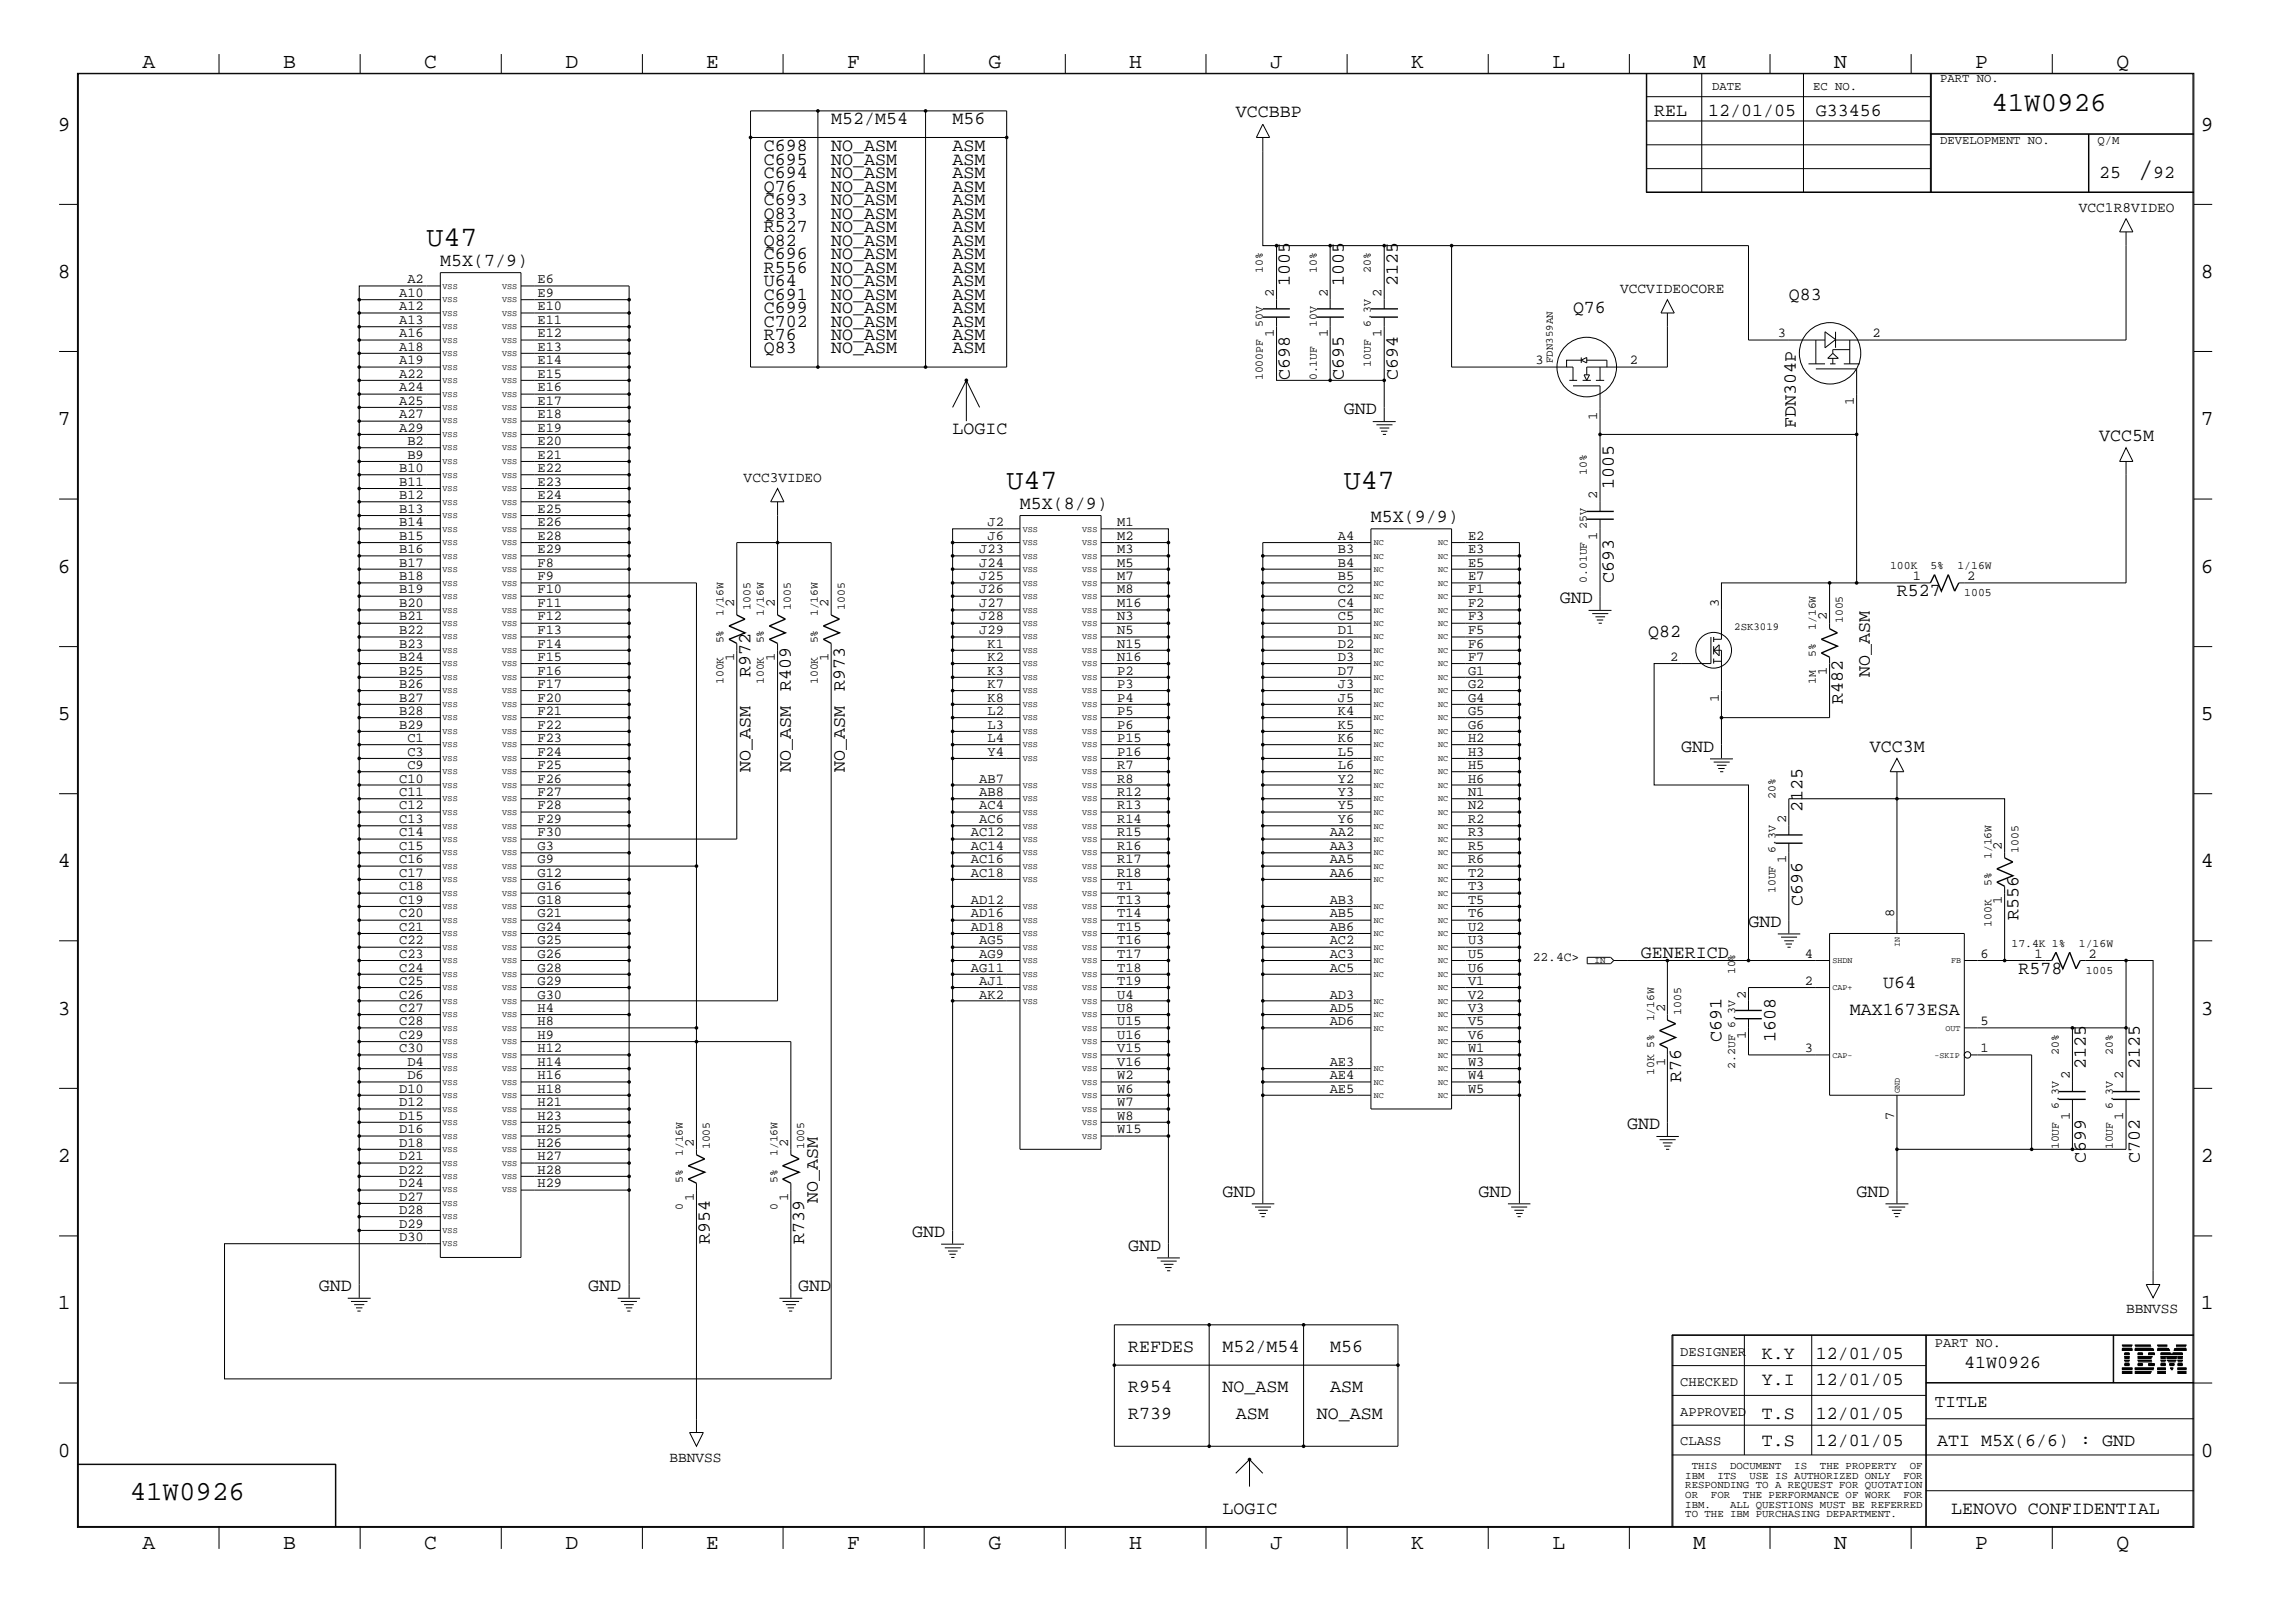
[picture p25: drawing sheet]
<svg xmlns="http://www.w3.org/2000/svg" width="423mm" height="300mm" viewBox="0 0 423 300" stroke-linecap="round" stroke-linejoin="round" font-family="sans-serif">
<defs><g id="words">
<g font-size="5.2">
<text x="395" y="32.9">/</text>
<text x="78.8" y="45.4">U47</text>
<text x="186" y="90.3">U47</text>
<text x="248.3" y="90.3">U47</text>
</g>
<g font-size="5.1">
<text x="368" y="20.5">41W0926</text>
<text x="24" y="277.2">41W0926</text>
</g>
<g font-size="4">
<text x="26.3" y="12.5">A</text>
<text x="52.3" y="12.5">B</text>
<text x="78.4" y="12.5">C</text>
<text x="104.5" y="12.5">D</text>
<text x="130.5" y="12.5">E</text>
<text x="156.5" y="12.5">F</text>
<text x="182.6" y="12.5">G</text>
<text x="208.6" y="12.5">H</text>
<text x="234.7" y="12.5">J</text>
<text x="260.8" y="12.5">K</text>
<text x="286.9" y="12.5">L</text>
<text x="312.8" y="12.5">M</text>
<text x="338.9" y="12.5">N</text>
<text x="365" y="12.5">P</text>
<text x="391.1" y="12.5">Q</text>
<text x="10.7" y="24.1">9</text>
<text x="406.7" y="24.1">9</text>
<text x="10.7" y="51.4">8</text>
<text x="406.7" y="51.4">8</text>
<text x="10.7" y="78.6">7</text>
<text x="406.7" y="78.6">7</text>
<text x="10.7" y="105.8">6</text>
<text x="406.7" y="105.8">6</text>
<text x="10.7" y="133.1">5</text>
<text x="406.7" y="133.1">5</text>
<text x="10.7" y="160.2">4</text>
<text x="406.7" y="160.2">4</text>
<text x="10.7" y="187.5">3</text>
<text x="406.7" y="187.5">3</text>
<text x="10.7" y="214.6">2</text>
<text x="406.7" y="214.6">2</text>
<text x="10.7" y="241.9">1</text>
<text x="406.7" y="241.9">1</text>
<text x="10.7" y="269.2">0</text>
<text x="406.7" y="269.2">0</text>
<text x="26.3" y="286.2">A</text>
<text x="52.3" y="286.2">B</text>
<text x="78.4" y="286.2">C</text>
<text x="104.5" y="286.2">D</text>
<text x="130.5" y="286.2">E</text>
<text x="156.5" y="286.2">F</text>
<text x="182.6" y="286.2">G</text>
<text x="208.6" y="286.2">H</text>
<text x="234.7" y="286.2">J</text>
<text x="260.8" y="286.2">K</text>
<text x="286.9" y="286.2">L</text>
<text x="312.8" y="286.2">M</text>
<text x="338.9" y="286.2">N</text>
<text x="365" y="286.2">P</text>
<text x="391.1" y="286.2">Q</text>
</g>
<g font-size="3.4">
<text x="153.6" y="22.9">M52/M54</text>
<text x="176" y="22.9">M56</text>
<text x="228.3" y="21.7">VCCBBP</text>
<text x="305.6" y="21.4">REL</text>
<text x="315.6" y="21.4">12/01/05</text>
<text x="335.5" y="21.4">G33456</text>
<text x="141.1" y="27.9">C698</text>
<text x="153.6" y="27.9">NO_ASM</text>
<text x="176" y="27.9">ASM</text>
<text x="141.1" y="30.4">C695</text>
<text x="141.1" y="32.9">C694</text>
<text x="141.1" y="35.4">Q76</text>
<text x="153.6" y="30.4">NO_ASM</text>
<text x="153.6" y="32.9">NO_ASM</text>
<text x="153.6" y="35.4">NO_ASM</text>
<text x="176" y="30.4">ASM</text>
<text x="176" y="32.9">ASM</text>
<text x="176" y="35.4">ASM</text>
<text x="387.9" y="32.9">25</text>
<text x="397.8" y="32.9">92</text>
<text x="141.1" y="37.9">C693</text>
<text x="141.1" y="40.4">Q83</text>
<text x="153.6" y="40.4">NO_ASM</text>
<text x="153.6" y="37.9">NO_ASM</text>
<text x="176" y="37.9">ASM</text>
<text x="176" y="40.4">ASM</text>
<text x="141.1" y="42.8">R527</text>
<text x="141.1" y="47.8">C696</text>
<text x="141.1" y="45.4">Q82</text>
<text x="153.6" y="42.8">NO_ASM</text>
<text x="153.6" y="47.8">NO_ASM</text>
<text x="153.6" y="45.4">NO_ASM</text>
<text x="176" y="47.8">ASM</text>
<text x="176" y="42.8">ASM</text>
<text x="176" y="45.4">ASM</text>
<text x="81.4" y="49.1">M5X(7/9)</text>
<text x="141.1" y="52.8">U64</text>
<text x="141.1" y="50.4">R556</text>
<text x="153.6" y="52.8">NO_ASM</text>
<text x="153.6" y="50.4">NO_ASM</text>
<text x="176" y="52.8">ASM</text>
<text x="176" y="50.4">ASM</text>
<text x="238.3" y="52.8" transform="rotate(-90 238.3 52.8)">1005</text>
<text x="248.3" y="52.8" transform="rotate(-90 248.3 52.8)">1005</text>
<text x="258.3" y="52.8" transform="rotate(-90 258.3 52.8)">2125</text>
<text x="141.1" y="57.8">C699</text>
<text x="141.1" y="55.4">C691</text>
<text x="153.6" y="55.4">NO_ASM</text>
<text x="153.6" y="57.8">NO_ASM</text>
<text x="176" y="57.8">ASM</text>
<text x="176" y="55.4">ASM</text>
<text x="290.7" y="57.8">Q76</text>
<text x="330.5" y="55.4">Q83</text>
<text x="141.1" y="60.4">C702</text>
<text x="141.1" y="65.3">Q83</text>
<text x="141.1" y="62.8">R76</text>
<text x="153.6" y="65.3">NO_ASM</text>
<text x="153.6" y="62.8">NO_ASM</text>
<text x="153.6" y="60.4">NO_ASM</text>
<text x="176" y="65.3">ASM</text>
<text x="176" y="62.8">ASM</text>
<text x="176" y="60.4">ASM</text>
<text x="238.3" y="70.3" transform="rotate(-90 238.3 70.3)">C698</text>
<text x="248.3" y="70.3" transform="rotate(-90 248.3 70.3)">C695</text>
<text x="258.3" y="70.3" transform="rotate(-90 258.3 70.3)">C694</text>
<text x="248.3" y="76.5">GND</text>
<text x="176" y="80.3">LOGIC</text>
<text x="331.8" y="79" transform="rotate(-90 331.8 79)">FDN304P</text>
<text x="387.9" y="81.5">VCC5M</text>
<text x="188.5" y="94">M5X(8/9)</text>
<text x="298.2" y="90.3" transform="rotate(-90 298.2 90.3)">1005</text>
<text x="253.3" y="96.4">M5X(9/9)</text>
<text x="298.2" y="107.7" transform="rotate(-90 298.2 107.7)">C693</text>
<text x="288.2" y="111.4">GND</text>
<text x="350.5" y="110.2">R527</text>
<text x="304.5" y="117.7">Q82</text>
<text x="138.7" y="125.1" transform="rotate(-90 138.7 125.1)">R972</text>
<text x="345.5" y="125.1" transform="rotate(-90 345.5 125.1)">NO_ASM</text>
<text x="146.1" y="127.6" transform="rotate(-90 146.1 127.6)">R409</text>
<text x="156.1" y="127.6" transform="rotate(-90 156.1 127.6)">R973</text>
<text x="340.5" y="130.1" transform="rotate(-90 340.5 130.1)">R482</text>
<text x="138.7" y="142.6" transform="rotate(-90 138.7 142.6)">NO_ASM</text>
<text x="146.1" y="142.6" transform="rotate(-90 146.1 142.6)">NO_ASM</text>
<text x="156.1" y="142.6" transform="rotate(-90 156.1 142.6)">NO_ASM</text>
<text x="310.6" y="138.9">GND</text>
<text x="345.5" y="138.9">VCC3M</text>
<text x="333.1" y="150" transform="rotate(-90 333.1 150)">2125</text>
<text x="333.1" y="167.5" transform="rotate(-90 333.1 167.5)">C696</text>
<text x="323.1" y="171.3">GND</text>
<text x="373" y="170" transform="rotate(-90 373 170)">R556</text>
<text x="303.2" y="177">GENERICD</text>
<text x="348" y="182.5">U64</text>
<text x="373" y="180">R578</text>
<text x="341.8" y="187.5">MAX1673ESA</text>
<text x="318.1" y="192.4" transform="rotate(-90 318.1 192.4)">C691</text>
<text x="328.1" y="192.4" transform="rotate(-90 328.1 192.4)">1608</text>
<text x="385.4" y="197.4" transform="rotate(-90 385.4 197.4)">2125</text>
<text x="395.4" y="197.4" transform="rotate(-90 395.4 197.4)">2125</text>
<text x="310.6" y="199.9" transform="rotate(-90 310.6 199.9)">R76</text>
<text x="300.7" y="208.6">GND</text>
<text x="385.4" y="214.9" transform="rotate(-90 385.4 214.9)">C699</text>
<text x="395.4" y="214.9" transform="rotate(-90 395.4 214.9)">C702</text>
<text x="225.9" y="221.1">GND</text>
<text x="273.2" y="221.1">GND</text>
<text x="343.1" y="221.1">GND</text>
<text x="151.1" y="222.3" transform="rotate(-90 151.1 222.3)">NO_ASM</text>
<text x="131.1" y="229.8" transform="rotate(-90 131.1 229.8)">R954</text>
<text x="148.6" y="229.8" transform="rotate(-90 148.6 229.8)">R739</text>
<text x="168.6" y="228.6">GND</text>
<text x="208.4" y="231.1">GND</text>
<text x="58.9" y="238.5">GND</text>
<text x="108.7" y="238.5">GND</text>
<text x="147.5" y="238.5">GND</text>
<text x="208.4" y="249.8">REFDES</text>
<text x="225.9" y="249.8">M52/M54</text>
<text x="245.8" y="249.8">M56</text>
<text x="325.5" y="251">K.Y</text>
<text x="335.5" y="251">12/01/05</text>
<text x="208.4" y="257.2">R954</text>
<text x="225.9" y="257.2">NO_ASM</text>
<text x="245.8" y="257.2">ASM</text>
<text x="325.5" y="255.9">Y.I</text>
<text x="335.5" y="255.9">12/01/05</text>
<text x="363" y="252.7">41W0926</text>
<text x="208.4" y="262.2">R739</text>
<text x="228.3" y="262.2">ASM</text>
<text x="243.3" y="262.2">NO_ASM</text>
<text x="325.5" y="262.2">T.S</text>
<text x="335.5" y="262.2">12/01/05</text>
<text x="325.5" y="267.2">T.S</text>
<text x="335.5" y="267.2">12/01/05</text>
<text x="358" y="267.2">ATI M5X(6/6) : GND</text>
<text x="225.9" y="279.7">LOGIC</text>
<text x="360.5" y="279.7">LENOVO CONFIDENTIAL</text>
</g>
<text font-size="3.2" x="357.5" y="260">TITLE</text>
<g font-size="2.7">
<text x="384.1" y="39.1">VCC1R8VIDEO</text>
<text x="299.4" y="54.1">VCCVIDEOCORE</text>
<text x="137.4" y="89">VCC3VIDEO</text>
<text x="392.9" y="242.7">BBNVSS</text>
<text x="123.7" y="270.1">BBNVSS</text>
</g>
<g font-size="2.5">
<text x="75.3" y="52.3">A2</text>
<text x="99.3" y="52.3">E6</text>
<text x="73.7" y="54.9">A10</text>
<text x="73.7" y="57.3">A12</text>
<text x="73.7" y="59.9">A13</text>
<text x="99.3" y="59.9">E11</text>
<text x="99.3" y="54.9">E9</text>
<text x="99.3" y="57.3">E10</text>
<text x="235.4" y="54.9" transform="rotate(-90 235.4 54.9)">2</text>
<text x="245.4" y="54.9" transform="rotate(-90 245.4 54.9)">2</text>
<text x="255.3" y="54.9" transform="rotate(-90 255.3 54.9)">2</text>
<text x="73.7" y="62.3">A16</text>
<text x="73.7" y="64.9">A18</text>
<text x="99.3" y="62.3">E12</text>
<text x="99.3" y="64.9">E13</text>
<text x="235.4" y="62.3" transform="rotate(-90 235.4 62.3)">1</text>
<text x="245.4" y="62.3" transform="rotate(-90 245.4 62.3)">1</text>
<text x="255.3" y="62.3" transform="rotate(-90 255.3 62.3)">1</text>
<text x="328.5" y="62.3">3</text>
<text x="346" y="62.3">2</text>
<text x="73.7" y="67.3">A19</text>
<text x="73.7" y="69.8">A22</text>
<text x="99.3" y="67.3">E14</text>
<text x="99.3" y="69.8">E15</text>
<text x="283.7" y="67.3">3</text>
<text x="301.2" y="67.3">2</text>
<text x="73.7" y="77.3">A27</text>
<text x="73.7" y="72.3">A24</text>
<text x="73.7" y="74.8">A25</text>
<text x="99.3" y="72.3">E16</text>
<text x="99.3" y="74.8">E17</text>
<text x="99.3" y="77.3">E18</text>
<text x="295.1" y="77.6" transform="rotate(-90 295.1 77.6)">1</text>
<text x="342.6" y="74.8" transform="rotate(-90 342.6 74.8)">1</text>
<text x="73.7" y="79.8">A29</text>
<text x="75.3" y="82.3">B2</text>
<text x="99.3" y="79.8">E19</text>
<text x="99.3" y="82.3">E20</text>
<text x="73.7" y="89.7">B11</text>
<text x="73.7" y="87.2">B10</text>
<text x="75.3" y="84.8">B9</text>
<text x="99.3" y="84.8">E21</text>
<text x="99.3" y="87.2">E22</text>
<text x="99.3" y="89.7">E23</text>
<text x="73.7" y="94.7">B13</text>
<text x="73.7" y="92.2">B12</text>
<text x="99.3" y="92.2">E24</text>
<text x="99.3" y="94.7">E25</text>
<text x="295.1" y="92.2" transform="rotate(-90 295.1 92.2)">2</text>
<text x="73.7" y="97.2">B14</text>
<text x="73.7" y="99.7">B15</text>
<text x="99.3" y="99.7">E28</text>
<text x="99.3" y="97.2">E26</text>
<text x="182.5" y="99.7">J6</text>
<text x="182.5" y="97.2">J2</text>
<text x="206.4" y="99.7">M2</text>
<text x="206.4" y="97.2">M1</text>
<text x="247.2" y="99.7">A4</text>
<text x="271.3" y="99.7">E2</text>
<text x="295.1" y="99.7" transform="rotate(-90 295.1 99.7)">1</text>
<text x="73.7" y="102.2">B16</text>
<text x="73.7" y="104.7">B17</text>
<text x="73.7" y="107.2">B18</text>
<text x="99.3" y="104.7">F8</text>
<text x="99.3" y="102.2">E29</text>
<text x="99.3" y="107.2">F9</text>
<text x="180.9" y="107.2">J25</text>
<text x="180.9" y="104.7">J24</text>
<text x="180.9" y="102.2">J23</text>
<text x="206.4" y="104.7">M5</text>
<text x="206.4" y="102.2">M3</text>
<text x="206.4" y="107.2">M7</text>
<text x="247.2" y="107.2">B5</text>
<text x="247.2" y="102.2">B3</text>
<text x="247.2" y="104.7">B4</text>
<text x="271.3" y="102.2">E3</text>
<text x="271.3" y="104.7">E5</text>
<text x="271.3" y="107.2">E7</text>
<text x="353.5" y="107.2">1</text>
<text x="363.5" y="107.2">2</text>
<text x="73.7" y="109.6">B19</text>
<text x="73.7" y="112.2">B20</text>
<text x="99.3" y="112.2">F11</text>
<text x="99.3" y="109.6">F10</text>
<text x="135.6" y="112.2" transform="rotate(-90 135.6 112.2)">2</text>
<text x="143.2" y="112.2" transform="rotate(-90 143.2 112.2)">2</text>
<text x="153.1" y="112.2" transform="rotate(-90 153.1 112.2)">2</text>
<text x="180.9" y="109.6">J26</text>
<text x="180.9" y="112.2">J27</text>
<text x="206.4" y="112.2">M16</text>
<text x="206.4" y="109.6">M8</text>
<text x="247.2" y="112.2">C4</text>
<text x="247.2" y="109.6">C2</text>
<text x="271.3" y="109.6">F1</text>
<text x="271.3" y="112.2">F2</text>
<text x="317.6" y="112.2" transform="rotate(-90 317.6 112.2)">3</text>
<text x="73.7" y="114.6">B21</text>
<text x="73.7" y="117.2">B22</text>
<text x="73.7" y="119.6">B23</text>
<text x="99.3" y="117.2">F13</text>
<text x="99.3" y="114.6">F12</text>
<text x="99.3" y="119.6">F14</text>
<text x="180.9" y="117.2">J29</text>
<text x="180.9" y="114.6">J28</text>
<text x="182.5" y="119.6">K1</text>
<text x="206.4" y="117.2">N5</text>
<text x="206.4" y="114.6">N3</text>
<text x="206.4" y="119.6">N15</text>
<text x="247.2" y="119.6">D2</text>
<text x="247.2" y="114.6">C5</text>
<text x="247.2" y="117.2">D1</text>
<text x="271.3" y="119.6">F6</text>
<text x="271.3" y="114.6">F3</text>
<text x="271.3" y="117.2">F5</text>
<text x="337.6" y="114.6" transform="rotate(-90 337.6 114.6)">2</text>
<text x="73.7" y="124.6">B25</text>
<text x="73.7" y="122.2">B24</text>
<text x="99.3" y="124.6">F16</text>
<text x="99.3" y="122.2">F15</text>
<text x="135.6" y="122.2" transform="rotate(-90 135.6 122.2)">1</text>
<text x="143.2" y="122.2" transform="rotate(-90 143.2 122.2)">1</text>
<text x="153.1" y="122.2" transform="rotate(-90 153.1 122.2)">1</text>
<text x="182.5" y="124.6">K3</text>
<text x="182.5" y="122.2">K2</text>
<text x="206.4" y="124.6">P2</text>
<text x="206.4" y="122.2">N16</text>
<text x="247.2" y="124.6">D7</text>
<text x="247.2" y="122.2">D3</text>
<text x="271.3" y="122.2">F7</text>
<text x="271.3" y="124.6">G1</text>
<text x="308.6" y="122.2">2</text>
<text x="337.6" y="124.6" transform="rotate(-90 337.6 124.6)">1</text>
<text x="73.7" y="129.6">B27</text>
<text x="73.7" y="127.1">B26</text>
<text x="99.3" y="127.1">F17</text>
<text x="99.3" y="129.6">F20</text>
<text x="182.5" y="127.1">K7</text>
<text x="182.5" y="129.6">K8</text>
<text x="206.4" y="127.1">P3</text>
<text x="206.4" y="129.6">P4</text>
<text x="247.2" y="127.1">J3</text>
<text x="247.2" y="129.6">J5</text>
<text x="271.3" y="127.1">G2</text>
<text x="271.3" y="129.6">G4</text>
<text x="317.6" y="129.6" transform="rotate(-90 317.6 129.6)">1</text>
<text x="73.7" y="132.1">B28</text>
<text x="73.7" y="134.6">B29</text>
<text x="75.3" y="137.1">C1</text>
<text x="99.3" y="134.6">F22</text>
<text x="99.3" y="137.1">F23</text>
<text x="99.3" y="132.1">F21</text>
<text x="182.5" y="134.6">L3</text>
<text x="182.5" y="132.1">L2</text>
<text x="182.5" y="137.1">L4</text>
<text x="206.4" y="134.6">P6</text>
<text x="206.4" y="132.1">P5</text>
<text x="206.4" y="137.1">P15</text>
<text x="247.2" y="134.6">K5</text>
<text x="247.2" y="137.1">K6</text>
<text x="247.2" y="132.1">K4</text>
<text x="271.3" y="137.1">H2</text>
<text x="271.3" y="132.1">G5</text>
<text x="271.3" y="134.6">G6</text>
<text x="75.3" y="139.6">C3</text>
<text x="75.3" y="142.1">C9</text>
<text x="99.3" y="142.1">F25</text>
<text x="99.3" y="139.6">F24</text>
<text x="182.5" y="139.6">Y4</text>
<text x="206.4" y="139.6">P16</text>
<text x="206.4" y="142.1">R7</text>
<text x="247.2" y="139.6">L5</text>
<text x="247.2" y="142.1">L6</text>
<text x="271.3" y="142.1">H5</text>
<text x="271.3" y="139.6">H3</text>
<text x="73.7" y="147.1">C11</text>
<text x="73.7" y="144.6">C10</text>
<text x="73.7" y="149.5">C12</text>
<text x="99.3" y="149.5">F28</text>
<text x="99.3" y="147.1">F27</text>
<text x="99.3" y="144.6">F26</text>
<text x="180.9" y="149.5">AC4</text>
<text x="180.9" y="144.6">AB7</text>
<text x="180.9" y="147.1">AB8</text>
<text x="206.4" y="144.6">R8</text>
<text x="206.4" y="147.1">R12</text>
<text x="206.4" y="149.5">R13</text>
<text x="247.2" y="144.6">Y2</text>
<text x="247.2" y="149.5">Y5</text>
<text x="247.2" y="147.1">Y3</text>
<text x="271.3" y="149.5">N2</text>
<text x="271.3" y="144.6">H6</text>
<text x="271.3" y="147.1">N1</text>
<text x="73.7" y="154.5">C14</text>
<text x="73.7" y="152.1">C13</text>
<text x="99.3" y="154.5">F30</text>
<text x="99.3" y="152.1">F29</text>
<text x="179.4" y="154.5">AC12</text>
<text x="180.9" y="152.1">AC6</text>
<text x="206.4" y="152.1">R14</text>
<text x="206.4" y="154.5">R15</text>
<text x="245.7" y="154.5">AA2</text>
<text x="247.2" y="152.1">Y6</text>
<text x="271.3" y="154.5">R3</text>
<text x="271.3" y="152.1">R2</text>
<text x="330" y="152.1" transform="rotate(-90 330 152.1)">2</text>
<text x="73.7" y="159.5">C16</text>
<text x="73.7" y="157.1">C15</text>
<text x="99.3" y="159.5">G9</text>
<text x="99.3" y="157.1">G3</text>
<text x="179.4" y="157.1">AC14</text>
<text x="179.4" y="159.5">AC16</text>
<text x="206.4" y="157.1">R16</text>
<text x="206.4" y="159.5">R17</text>
<text x="245.7" y="159.5">AA5</text>
<text x="245.7" y="157.1">AA3</text>
<text x="271.3" y="159.5">R6</text>
<text x="271.3" y="157.1">R5</text>
<text x="330" y="159.5" transform="rotate(-90 330 159.5)">1</text>
<text x="369.9" y="157.1" transform="rotate(-90 369.9 157.1)">2</text>
<text x="73.7" y="167">C19</text>
<text x="73.7" y="162.1">C17</text>
<text x="73.7" y="164.5">C18</text>
<text x="99.3" y="162.1">G12</text>
<text x="99.3" y="167">G18</text>
<text x="99.3" y="164.5">G16</text>
<text x="179.4" y="162.1">AC18</text>
<text x="179.4" y="167">AD12</text>
<text x="206.4" y="164.5">T1</text>
<text x="206.4" y="167">T13</text>
<text x="206.4" y="162.1">R18</text>
<text x="245.7" y="162.1">AA6</text>
<text x="245.7" y="167">AB3</text>
<text x="271.3" y="167">T5</text>
<text x="271.3" y="164.5">T3</text>
<text x="271.3" y="162.1">T2</text>
<text x="369.9" y="167" transform="rotate(-90 369.9 167)">1</text>
<text x="73.7" y="172">C21</text>
<text x="73.7" y="169.5">C20</text>
<text x="99.3" y="169.5">G21</text>
<text x="99.3" y="172">G24</text>
<text x="179.4" y="172">AD18</text>
<text x="179.4" y="169.5">AD16</text>
<text x="206.4" y="169.5">T14</text>
<text x="206.4" y="172">T15</text>
<text x="245.7" y="169.5">AB5</text>
<text x="245.7" y="172">AB6</text>
<text x="271.3" y="172">U2</text>
<text x="271.3" y="169.5">T6</text>
<text x="350" y="169.5" transform="rotate(-90 350 169.5)">8</text>
<text x="73.7" y="177">C23</text>
<text x="73.7" y="174.5">C22</text>
<text x="73.7" y="179.5">C24</text>
<text x="99.3" y="177">G26</text>
<text x="99.3" y="179.5">G28</text>
<text x="99.3" y="174.5">G25</text>
<text x="179.4" y="179.5">AG11</text>
<text x="180.9" y="177">AG9</text>
<text x="180.9" y="174.5">AG5</text>
<text x="206.4" y="179.5">T18</text>
<text x="206.4" y="174.5">T16</text>
<text x="206.4" y="177">T17</text>
<text x="245.7" y="177">AC3</text>
<text x="245.7" y="179.5">AC5</text>
<text x="245.7" y="174.5">AC2</text>
<text x="271.3" y="177">U5</text>
<text x="271.3" y="174.5">U3</text>
<text x="271.3" y="179.5">U6</text>
<text x="333.5" y="177">4</text>
<text x="365.9" y="177">6</text>
<text x="375.9" y="177">1</text>
<text x="385.9" y="177">2</text>
<text x="73.7" y="181.9">C25</text>
<text x="73.7" y="184.5">C26</text>
<text x="99.3" y="184.5">G30</text>
<text x="99.3" y="181.9">G29</text>
<text x="180.9" y="181.9">AJ1</text>
<text x="180.9" y="184.5">AK2</text>
<text x="206.4" y="184.5">U4</text>
<text x="206.4" y="181.9">T19</text>
<text x="245.7" y="184.5">AD3</text>
<text x="271.3" y="181.9">V1</text>
<text x="271.3" y="184.5">V2</text>
<text x="322.6" y="184.5" transform="rotate(-90 322.6 184.5)">2</text>
<text x="333.5" y="181.9">2</text>
<text x="73.7" y="189.4">C28</text>
<text x="73.7" y="186.9">C27</text>
<text x="73.7" y="191.9">C29</text>
<text x="99.3" y="191.9">H9</text>
<text x="99.3" y="189.4">H8</text>
<text x="99.3" y="186.9">H4</text>
<text x="206.4" y="186.9">U8</text>
<text x="206.4" y="189.4">U15</text>
<text x="206.4" y="191.9">U16</text>
<text x="245.7" y="186.9">AD5</text>
<text x="245.7" y="189.4">AD6</text>
<text x="271.3" y="191.9">V6</text>
<text x="271.3" y="186.9">V3</text>
<text x="271.3" y="189.4">V5</text>
<text x="307.7" y="186.9" transform="rotate(-90 307.7 186.9)">2</text>
<text x="322.6" y="191.9" transform="rotate(-90 322.6 191.9)">1</text>
<text x="365.9" y="189.4">5</text>
<text x="73.7" y="194.4">C30</text>
<text x="75.3" y="196.9">D4</text>
<text x="99.3" y="194.4">H12</text>
<text x="99.3" y="196.9">H14</text>
<text x="206.4" y="194.4">V15</text>
<text x="206.4" y="196.9">V16</text>
<text x="245.7" y="196.9">AE3</text>
<text x="271.3" y="196.9">W3</text>
<text x="271.3" y="194.4">W1</text>
<text x="307.7" y="196.9" transform="rotate(-90 307.7 196.9)">1</text>
<text x="333.5" y="194.4">3</text>
<text x="365.9" y="194.4">1</text>
<text x="73.7" y="201.9">D10</text>
<text x="75.3" y="199.4">D6</text>
<text x="99.3" y="199.4">H16</text>
<text x="99.3" y="201.9">H18</text>
<text x="206.4" y="201.9">W6</text>
<text x="206.4" y="199.4">W2</text>
<text x="245.7" y="201.9">AE5</text>
<text x="245.7" y="199.4">AE4</text>
<text x="271.3" y="201.9">W5</text>
<text x="271.3" y="199.4">W4</text>
<text x="382.4" y="199.4" transform="rotate(-90 382.4 199.4)">2</text>
<text x="392.3" y="199.4" transform="rotate(-90 392.3 199.4)">2</text>
<text x="73.7" y="209.4">D16</text>
<text x="73.7" y="204.4">D12</text>
<text x="73.7" y="206.8">D15</text>
<text x="99.3" y="204.4">H21</text>
<text x="99.3" y="206.8">H23</text>
<text x="99.3" y="209.4">H25</text>
<text x="206.4" y="206.8">W8</text>
<text x="206.4" y="204.4">W7</text>
<text x="206.4" y="209.4">W15</text>
<text x="350" y="206.9" transform="rotate(-90 350 206.9)">7</text>
<text x="382.4" y="206.9" transform="rotate(-90 382.4 206.9)">1</text>
<text x="392.3" y="206.9" transform="rotate(-90 392.3 206.9)">1</text>
<text x="73.7" y="211.8">D18</text>
<text x="73.7" y="214.4">D21</text>
<text x="99.3" y="214.4">H27</text>
<text x="99.3" y="211.8">H26</text>
<text x="128.2" y="211.8" transform="rotate(-90 128.2 211.8)">2</text>
<text x="145.6" y="211.8" transform="rotate(-90 145.6 211.8)">2</text>
<text x="73.7" y="216.8">D22</text>
<text x="73.7" y="221.8">D27</text>
<text x="73.7" y="219.4">D24</text>
<text x="99.3" y="216.8">H28</text>
<text x="99.3" y="219.4">H29</text>
<text x="128.2" y="221.8" transform="rotate(-90 128.2 221.8)">1</text>
<text x="145.6" y="221.8" transform="rotate(-90 145.6 221.8)">1</text>
<text x="73.7" y="224.4">D28</text>
<text x="73.7" y="226.8">D29</text>
<text x="73.7" y="229.3">D30</text>
<text x="310.5" y="250.6">DESIGNER</text>
<text x="357.5" y="248.8">PART NO.</text>
<text x="310.5" y="256.1">CHECKED</text>
<text x="310.5" y="261.5">APPROVED</text>
<text x="310.5" y="267">CLASS</text>
</g>
<text font-size="2.4" x="283.2" y="177.5">22.4C&gt;</text>
<g font-size="2.3">
<text x="316.4" y="16.7">DATE</text>
<text x="335" y="16.7">EC NO.</text>
<text x="358.5" y="15.2">PART NO.</text>
<text x="358.5" y="26.6">DEVELOPMENT NO.</text>
<text x="387.6" y="26.6">Q/M</text>
</g>
<g font-size="2.1">
<text x="233.3" y="50.4" transform="rotate(-90 233.3 50.4)">10%</text>
<text x="243.3" y="50.4" transform="rotate(-90 243.3 50.4)">10%</text>
<text x="253.3" y="50.4" transform="rotate(-90 253.3 50.4)">20%</text>
<text x="233.3" y="60.4" transform="rotate(-90 233.3 60.4)">50V</text>
<text x="243.3" y="60.4" transform="rotate(-90 243.3 60.4)">10V</text>
<text x="253.3" y="60.4" transform="rotate(-90 253.3 60.4)">6.3V</text>
<text x="233.3" y="70.3" transform="rotate(-90 233.3 70.3)">1000PF</text>
<text x="243.3" y="70.3" transform="rotate(-90 243.3 70.3)">0.1UF</text>
<text x="253.3" y="67.8" transform="rotate(-90 253.3 67.8)">10UF</text>
<text x="293.2" y="87.7" transform="rotate(-90 293.2 87.7)">10%</text>
<text x="293.2" y="97.7" transform="rotate(-90 293.2 97.7)">25V</text>
<text x="293.2" y="107.7" transform="rotate(-90 293.2 107.7)">0.01UF</text>
<text x="349.2" y="105.2">100K</text>
<text x="356.7" y="105.2">5%</text>
<text x="361.7" y="105.2">1/16W</text>
<text x="133.7" y="113.9" transform="rotate(-90 133.7 113.9)">1/16W</text>
<text x="138.7" y="112.7" transform="rotate(-90 138.7 112.7)">1005</text>
<text x="141.1" y="113.9" transform="rotate(-90 141.1 113.9)">1/16W</text>
<text x="146.1" y="112.7" transform="rotate(-90 146.1 112.7)">1005</text>
<text x="151.1" y="113.9" transform="rotate(-90 151.1 113.9)">1/16W</text>
<text x="156.1" y="112.7" transform="rotate(-90 156.1 112.7)">1005</text>
<text x="363" y="110.2">1005</text>
<text x="133.7" y="118.9" transform="rotate(-90 133.7 118.9)">5%</text>
<text x="141.1" y="118.9" transform="rotate(-90 141.1 118.9)">5%</text>
<text x="151.1" y="118.9" transform="rotate(-90 151.1 118.9)">5%</text>
<text x="335.5" y="116.4" transform="rotate(-90 335.5 116.4)">1/16W</text>
<text x="340.5" y="115.1" transform="rotate(-90 340.5 115.1)">1005</text>
<text x="335.5" y="121.4" transform="rotate(-90 335.5 121.4)">5%</text>
<text x="133.7" y="126.4" transform="rotate(-90 133.7 126.4)">100K</text>
<text x="141.1" y="126.4" transform="rotate(-90 141.1 126.4)">100K</text>
<text x="151.1" y="126.4" transform="rotate(-90 151.1 126.4)">100K</text>
<text x="335.5" y="126.4" transform="rotate(-90 335.5 126.4)">1M</text>
<text x="328.1" y="147.6" transform="rotate(-90 328.1 147.6)">20%</text>
<text x="328.1" y="157.6" transform="rotate(-90 328.1 157.6)">6.3V</text>
<text x="368" y="158.7" transform="rotate(-90 368 158.7)">1/16W</text>
<text x="373" y="157.6" transform="rotate(-90 373 157.6)">1005</text>
<text x="328.1" y="165" transform="rotate(-90 328.1 165)">10UF</text>
<text x="368" y="163.7" transform="rotate(-90 368 163.7)">5%</text>
<text x="368" y="171.3" transform="rotate(-90 368 171.3)">100K</text>
<text x="371.7" y="175">17.4K 1%</text>
<text x="384.1" y="175">1/16W</text>
<text x="320.6" y="180" transform="rotate(-90 320.6 180)">10%</text>
<text x="385.4" y="180">1005</text>
<text x="305.6" y="188.7" transform="rotate(-90 305.6 188.7)">1/16W</text>
<text x="310.6" y="187.5" transform="rotate(-90 310.6 187.5)">1005</text>
<text x="320.6" y="197.4" transform="rotate(-90 320.6 197.4)">2.2UF 6.3V</text>
<text x="380.4" y="194.9" transform="rotate(-90 380.4 194.9)">20%</text>
<text x="390.4" y="194.9" transform="rotate(-90 390.4 194.9)">20%</text>
<text x="305.6" y="198.6" transform="rotate(-90 305.6 198.6)">10K 5%</text>
<text x="380.4" y="204.9" transform="rotate(-90 380.4 204.9)">6.3V</text>
<text x="390.4" y="204.9" transform="rotate(-90 390.4 204.9)">6.3V</text>
<text x="126.2" y="213.6" transform="rotate(-90 126.2 213.6)">1/16W</text>
<text x="131.1" y="212.3" transform="rotate(-90 131.1 212.3)">1005</text>
<text x="143.7" y="213.6" transform="rotate(-90 143.7 213.6)">1/16W</text>
<text x="148.6" y="212.3" transform="rotate(-90 148.6 212.3)">1005</text>
<text x="380.4" y="212.3" transform="rotate(-90 380.4 212.3)">10UF</text>
<text x="390.4" y="212.3" transform="rotate(-90 390.4 212.3)">10UF</text>
<text x="126.2" y="218.6" transform="rotate(-90 126.2 218.6)">5%</text>
<text x="143.7" y="218.6" transform="rotate(-90 143.7 218.6)">5%</text>
<text x="126.2" y="223.6" transform="rotate(-90 126.2 223.6)">0</text>
<text x="143.7" y="223.6" transform="rotate(-90 143.7 223.6)">0</text>
</g>
<g font-size="2">
<text x="286.9" y="67.1" transform="rotate(-90 286.9 67.1)">FDN359AN</text>
<text x="320.5" y="116.4">2SK3019</text>
<text x="311.4" y="273.2">IBM</text>
<text x="311.4" y="275">RESPONDING TO A REQUEST FOR QUOTATION</text>
<text x="312.6" y="271.4">THIS</text>
<text x="317.3" y="273.2">ITS</text>
<text x="319.7" y="271.4">DOCUMENT</text>
<text x="323.3" y="273.2">USE IS AUTHORIZED ONLY</text>
<text x="331.6" y="271.4">IS</text>
<text x="336.3" y="271.4">THE PROPERTY</text>
<text x="351.7" y="273.2">FOR</text>
<text x="352.9" y="271.4">OF</text>
<text x="311.4" y="276.7">OR</text>
<text x="311.4" y="278.6">IBM.</text>
<text x="311.4" y="280.2">TO THE IBM PURCHASING DEPARTMENT.</text>
<text x="316.1" y="276.7">FOR</text>
<text x="319.7" y="278.6">ALL QUESTIONS MUST BE REFERRED</text>
<text x="322.1" y="276.7">THE PERFORMANCE OF WORK</text>
<text x="351.7" y="276.7">FOR</text>
</g>
<text font-size="1.7" x="294.6" y="177.9">IN</text>
<g font-size="1.6">
<text x="81.8" y="53.3">VSS</text>
<text x="92.8" y="53.3">VSS</text>
<text x="81.8" y="55.9">VSS</text>
<text x="81.8" y="58.3">VSS</text>
<text x="92.8" y="55.9">VSS</text>
<text x="92.8" y="58.3">VSS</text>
<text x="81.8" y="60.8">VSS</text>
<text x="81.8" y="63.3">VSS</text>
<text x="81.8" y="65.8">VSS</text>
<text x="92.8" y="60.8">VSS</text>
<text x="92.8" y="63.3">VSS</text>
<text x="92.8" y="65.8">VSS</text>
<text x="81.8" y="68.3">VSS</text>
<text x="81.8" y="70.8">VSS</text>
<text x="92.8" y="68.3">VSS</text>
<text x="92.8" y="70.8">VSS</text>
<text x="81.8" y="73.3">VSS</text>
<text x="81.8" y="75.8">VSS</text>
<text x="92.8" y="73.3">VSS</text>
<text x="92.8" y="75.8">VSS</text>
<text x="81.8" y="78.2">VSS</text>
<text x="81.8" y="80.8">VSS</text>
<text x="81.8" y="83.2">VSS</text>
<text x="92.8" y="78.2">VSS</text>
<text x="92.8" y="80.8">VSS</text>
<text x="92.8" y="83.2">VSS</text>
<text x="81.8" y="85.8">VSS</text>
<text x="81.8" y="88.2">VSS</text>
<text x="92.8" y="85.8">VSS</text>
<text x="92.8" y="88.2">VSS</text>
<text x="81.8" y="90.8">VSS</text>
<text x="81.8" y="93.2">VSS</text>
<text x="81.8" y="95.8">VSS</text>
<text x="92.8" y="90.8">VSS</text>
<text x="92.8" y="93.2">VSS</text>
<text x="92.8" y="95.8">VSS</text>
<text x="81.8" y="98.2">VSS</text>
<text x="81.8" y="100.7">VSS</text>
<text x="92.8" y="98.2">VSS</text>
<text x="92.8" y="100.7">VSS</text>
<text x="189" y="100.7">VSS</text>
<text x="189" y="98.2">VSS</text>
<text x="200" y="100.7">VSS</text>
<text x="200" y="98.2">VSS</text>
<text x="253.8" y="100.7">NC</text>
<text x="265.8" y="100.7">NC</text>
<text x="81.8" y="103.2">VSS</text>
<text x="81.8" y="105.7">VSS</text>
<text x="92.8" y="103.2">VSS</text>
<text x="92.8" y="105.7">VSS</text>
<text x="189" y="105.7">VSS</text>
<text x="189" y="103.2">VSS</text>
<text x="200" y="105.7">VSS</text>
<text x="200" y="103.2">VSS</text>
<text x="253.8" y="103.2">NC</text>
<text x="253.8" y="105.7">NC</text>
<text x="265.8" y="103.2">NC</text>
<text x="265.8" y="105.7">NC</text>
<text x="81.8" y="108.2">VSS</text>
<text x="81.8" y="110.7">VSS</text>
<text x="81.8" y="113.2">VSS</text>
<text x="92.8" y="108.2">VSS</text>
<text x="92.8" y="110.7">VSS</text>
<text x="92.8" y="113.2">VSS</text>
<text x="189" y="113.2">VSS</text>
<text x="189" y="110.7">VSS</text>
<text x="189" y="108.2">VSS</text>
<text x="200" y="113.2">VSS</text>
<text x="200" y="110.7">VSS</text>
<text x="200" y="108.2">VSS</text>
<text x="253.8" y="108.2">NC</text>
<text x="253.8" y="110.7">NC</text>
<text x="253.8" y="113.2">NC</text>
<text x="265.8" y="108.2">NC</text>
<text x="265.8" y="110.7">NC</text>
<text x="265.8" y="113.2">NC</text>
<text x="81.8" y="115.7">VSS</text>
<text x="81.8" y="118.1">VSS</text>
<text x="92.8" y="115.7">VSS</text>
<text x="92.8" y="118.1">VSS</text>
<text x="189" y="118.1">VSS</text>
<text x="189" y="115.7">VSS</text>
<text x="200" y="118.1">VSS</text>
<text x="200" y="115.7">VSS</text>
<text x="253.8" y="115.7">NC</text>
<text x="253.8" y="118.1">NC</text>
<text x="265.8" y="115.7">NC</text>
<text x="265.8" y="118.1">NC</text>
<text x="81.8" y="120.6">VSS</text>
<text x="81.8" y="123.1">VSS</text>
<text x="81.8" y="125.6">VSS</text>
<text x="92.8" y="120.7">VSS</text>
<text x="92.8" y="123.1">VSS</text>
<text x="92.8" y="125.6">VSS</text>
<text x="189" y="125.6">VSS</text>
<text x="189" y="123.1">VSS</text>
<text x="189" y="120.6">VSS</text>
<text x="200" y="125.6">VSS</text>
<text x="200" y="123.1">VSS</text>
<text x="200" y="120.6">VSS</text>
<text x="253.8" y="120.7">NC</text>
<text x="253.8" y="123.1">NC</text>
<text x="253.8" y="125.6">NC</text>
<text x="265.8" y="120.7">NC</text>
<text x="265.8" y="123.1">NC</text>
<text x="265.8" y="125.6">NC</text>
<text x="81.8" y="128.1">VSS</text>
<text x="81.8" y="130.6">VSS</text>
<text x="92.8" y="128.1">VSS</text>
<text x="92.8" y="130.6">VSS</text>
<text x="189" y="130.6">VSS</text>
<text x="189" y="128.1">VSS</text>
<text x="200" y="130.6">VSS</text>
<text x="200" y="128.1">VSS</text>
<text x="253.8" y="128.1">NC</text>
<text x="253.8" y="130.6">NC</text>
<text x="265.8" y="128.1">NC</text>
<text x="265.8" y="130.6">NC</text>
<text x="81.8" y="133.1">VSS</text>
<text x="81.8" y="135.6">VSS</text>
<text x="92.8" y="133.1">VSS</text>
<text x="92.8" y="135.6">VSS</text>
<text x="189" y="135.6">VSS</text>
<text x="189" y="133.1">VSS</text>
<text x="200" y="135.6">VSS</text>
<text x="200" y="133.1">VSS</text>
<text x="253.8" y="133.1">NC</text>
<text x="253.8" y="135.6">NC</text>
<text x="265.8" y="133.1">NC</text>
<text x="265.8" y="135.6">NC</text>
<text x="81.8" y="138.1">VSS</text>
<text x="81.8" y="140.5">VSS</text>
<text x="81.8" y="143.1">VSS</text>
<text x="92.8" y="138.1">VSS</text>
<text x="92.8" y="140.5">VSS</text>
<text x="92.8" y="143.1">VSS</text>
<text x="189" y="140.5">VSS</text>
<text x="189" y="138.1">VSS</text>
<text x="200" y="143.1">VSS</text>
<text x="200" y="140.5">VSS</text>
<text x="200" y="138.1">VSS</text>
<text x="253.8" y="138.1">NC</text>
<text x="253.8" y="140.5">NC</text>
<text x="253.8" y="143.1">NC</text>
<text x="265.8" y="138.1">NC</text>
<text x="265.8" y="140.5">NC</text>
<text x="265.8" y="143.1">NC</text>
<text x="81.8" y="145.5">VSS</text>
<text x="81.8" y="148.1">VSS</text>
<text x="92.8" y="145.5">VSS</text>
<text x="92.8" y="148.1">VSS</text>
<text x="189" y="148.1">VSS</text>
<text x="189" y="145.5">VSS</text>
<text x="200" y="148.1">VSS</text>
<text x="200" y="145.5">VSS</text>
<text x="253.8" y="145.5">NC</text>
<text x="253.8" y="148.1">NC</text>
<text x="265.8" y="145.5">NC</text>
<text x="265.8" y="148.1">NC</text>
<text x="81.8" y="150.5">VSS</text>
<text x="81.8" y="153.1">VSS</text>
<text x="81.8" y="155.5">VSS</text>
<text x="92.8" y="150.5">VSS</text>
<text x="92.8" y="153.1">VSS</text>
<text x="92.8" y="155.5">VSS</text>
<text x="189" y="155.5">VSS</text>
<text x="189" y="153.1">VSS</text>
<text x="189" y="150.5">VSS</text>
<text x="200" y="155.5">VSS</text>
<text x="200" y="153.1">VSS</text>
<text x="200" y="150.5">VSS</text>
<text x="253.8" y="150.5">NC</text>
<text x="253.8" y="153.1">NC</text>
<text x="253.8" y="155.5">NC</text>
<text x="265.8" y="150.5">NC</text>
<text x="265.8" y="153.1">NC</text>
<text x="265.8" y="155.5">NC</text>
<text x="81.8" y="158">VSS</text>
<text x="81.8" y="160.5">VSS</text>
<text x="92.8" y="158">VSS</text>
<text x="92.8" y="160.5">VSS</text>
<text x="189" y="160.5">VSS</text>
<text x="189" y="158">VSS</text>
<text x="200" y="160.5">VSS</text>
<text x="200" y="158">VSS</text>
<text x="253.8" y="158">NC</text>
<text x="253.8" y="160.5">NC</text>
<text x="265.8" y="158">NC</text>
<text x="265.8" y="160.5">NC</text>
<text x="81.8" y="163">VSS</text>
<text x="81.8" y="165.5">VSS</text>
<text x="81.8" y="168">VSS</text>
<text x="92.8" y="163">VSS</text>
<text x="92.8" y="165.5">VSS</text>
<text x="92.8" y="168">VSS</text>
<text x="189" y="168">VSS</text>
<text x="189" y="163">VSS</text>
<text x="200" y="168">VSS</text>
<text x="200" y="165.5">VSS</text>
<text x="200" y="163">VSS</text>
<text x="253.8" y="163">NC</text>
<text x="253.8" y="168">NC</text>
<text x="265.8" y="163">NC</text>
<text x="265.8" y="165.5">NC</text>
<text x="265.8" y="168">NC</text>
<text x="81.8" y="170.5">VSS</text>
<text x="81.8" y="173">VSS</text>
<text x="92.8" y="170.5">VSS</text>
<text x="92.8" y="173">VSS</text>
<text x="189" y="173">VSS</text>
<text x="189" y="170.5">VSS</text>
<text x="200" y="173">VSS</text>
<text x="200" y="170.5">VSS</text>
<text x="253.8" y="170.5">NC</text>
<text x="253.8" y="173">NC</text>
<text x="265.8" y="170.5">NC</text>
<text x="265.8" y="173">NC</text>
<text x="81.8" y="175.5">VSS</text>
<text x="81.8" y="178">VSS</text>
<text x="92.8" y="175.5">VSS</text>
<text x="92.8" y="178">VSS</text>
<text x="189" y="178">VSS</text>
<text x="189" y="175.5">VSS</text>
<text x="200" y="178">VSS</text>
<text x="200" y="175.5">VSS</text>
<text x="253.8" y="175.5">NC</text>
<text x="253.8" y="178">NC</text>
<text x="265.8" y="175.5">NC</text>
<text x="265.8" y="178">NC</text>
<text x="338.6" y="178">SHDN</text>
<text x="351" y="175" transform="rotate(-90 351 175)">IN</text>
<text x="360.5" y="178">FB</text>
<text x="81.8" y="180.4">VSS</text>
<text x="81.8" y="183">VSS</text>
<text x="81.8" y="185.4">VSS</text>
<text x="92.8" y="180.4">VSS</text>
<text x="92.8" y="183">VSS</text>
<text x="92.8" y="185.4">VSS</text>
<text x="189" y="185.4">VSS</text>
<text x="189" y="183">VSS</text>
<text x="189" y="180.4">VSS</text>
<text x="200" y="185.4">VSS</text>
<text x="200" y="183">VSS</text>
<text x="200" y="180.4">VSS</text>
<text x="253.8" y="180.4">NC</text>
<text x="253.8" y="185.4">NC</text>
<text x="265.8" y="180.4">NC</text>
<text x="265.8" y="183">NC</text>
<text x="265.8" y="185.4">NC</text>
<text x="338.6" y="183">CAP+</text>
<text x="81.8" y="188">VSS</text>
<text x="81.8" y="190.4">VSS</text>
<text x="92.8" y="188">VSS</text>
<text x="92.8" y="190.4">VSS</text>
<text x="200" y="190.4">VSS</text>
<text x="200" y="188">VSS</text>
<text x="253.8" y="188">NC</text>
<text x="253.8" y="190.4">NC</text>
<text x="265.8" y="188">NC</text>
<text x="265.8" y="190.4">NC</text>
<text x="359.5" y="190.4">OUT</text>
<text x="81.8" y="193">VSS</text>
<text x="81.8" y="195.4">VSS</text>
<text x="81.8" y="197.9">VSS</text>
<text x="92.8" y="193">VSS</text>
<text x="92.8" y="195.4">VSS</text>
<text x="92.8" y="197.9">VSS</text>
<text x="200" y="197.9">VSS</text>
<text x="200" y="195.4">VSS</text>
<text x="200" y="193">VSS</text>
<text x="253.8" y="197.9">NC</text>
<text x="265.8" y="193">NC</text>
<text x="265.8" y="195.4">NC</text>
<text x="265.8" y="197.9">NC</text>
<text x="338.6" y="195.4">CAP-</text>
<text x="357.5" y="195.4">-SKIP</text>
<text x="81.8" y="200.4">VSS</text>
<text x="81.8" y="202.9">VSS</text>
<text x="92.8" y="200.4">VSS</text>
<text x="92.8" y="202.9">VSS</text>
<text x="200" y="202.9">VSS</text>
<text x="200" y="200.4">VSS</text>
<text x="253.8" y="200.4">NC</text>
<text x="253.8" y="202.9">NC</text>
<text x="265.8" y="200.4">NC</text>
<text x="265.8" y="202.9">NC</text>
<text x="351" y="201.9" transform="rotate(-90 351 201.9)">GND</text>
<text x="81.8" y="205.4">VSS</text>
<text x="81.8" y="207.9">VSS</text>
<text x="92.8" y="205.4">VSS</text>
<text x="92.8" y="207.9">VSS</text>
<text x="200" y="207.9">VSS</text>
<text x="200" y="205.4">VSS</text>
<text x="81.8" y="210.4">VSS</text>
<text x="81.8" y="212.9">VSS</text>
<text x="81.8" y="215.4">VSS</text>
<text x="92.8" y="210.4">VSS</text>
<text x="92.8" y="212.9">VSS</text>
<text x="92.8" y="215.4">VSS</text>
<text x="200" y="210.4">VSS</text>
<text x="81.8" y="217.8">VSS</text>
<text x="81.8" y="220.3">VSS</text>
<text x="92.8" y="217.8">VSS</text>
<text x="92.8" y="220.3">VSS</text>
<text x="81.8" y="222.8">VSS</text>
<text x="81.8" y="225.3">VSS</text>
<text x="81.8" y="227.8">VSS</text>
<text x="81.8" y="230.3">VSS</text>
</g>
</g></defs>
<g fill="none" stroke="#000" stroke-width=".18">
<path d="M14.3 13.5h391.1v268.7h-391.1zM14.5 13.6h390.7v268.4h-390.7zM40.5 10v3.5M66.5 10v3.5M92.6 10v3.5M118.7 10v3.5M144.7 10v3.5M170.8 10v3.5M196.9 10v3.5M222.8 10v3.5M248.9 10v3.5M275 10v3.5"/>
<path d="M301.1 10v3.5M304.2 13.5v22.1h101.2M304.2 17.9h52.5M304.3 13.5v22.1M314.5 13.5v22.1M327.1 10v3.5M333.2 13.5v22.1M353.1 10v3.5M356.7 13.5v22.1M356.9 13.5v22.1M379.2 10v3.5M10.9 37.8h3.4"/>
<path d="M138.7 25.4h47.3M151.1 20.5h-12.4v47.3h12.4M171 20.5h-19.9v47.3h19.9M171 20.5h15v47.3h-15M171 20.5v47.3M233.3 25.4v20h12.5M233.3 22.9l1.3 2.5h-2.4zM304.2 35.5h101.2M304.2 26.8h52.5M304.2 22.4h52.5M304.3 31.2h52.4M356.7 24.8h48.7"/>
<path d="M356.7 24.7h48.7M385.9 24.8v10.8M386 24.8v10.8M405.4 37.8h3.4M66.4 57.8v182M66.4 55.4h15M66.4 57.8h15M81.4 52.8h-15v5M81.4 50.4h14.9v181.9h-14.9zM96.3 52.8h19.9v129.7M96.3 55.4h19.9M96.3 57.8h19.9"/>
<path d="M235.9 58.6v11.7h19.9M235.9 45.4v11.7M245.8 45.4h77.3v17.4h14.1M245.8 45.4v11.7M245.8 58.6v11.7M255.8 45.4v11.7M255.8 58.6v19.2M268.2 45.4v22.4h22.5v2.5M308.1 55.4l1.3 2.4h-2.5zM308.1 57.8v10h-14.9v1.5M392.9 42.8v20h-53.7M392.9 40.4l1.2 2.4h-2.4z"/>
<path d="M10.9 64.9h3.4M66.4 60.4h15M66.4 62.8h15M66.4 65.3h15M66.4 67.8h15M66.4 70.3h15M66.4 72.8h15M66.4 75.3h15M66.4 77.8h15M96.3 60.4h19.9M96.3 62.8h19.9M96.3 65.3h19.9"/>
<path d="M96.3 67.8h19.9M96.3 70.3h19.9M96.3 72.8h19.9M96.3 75.3h19.9M96.3 77.8h19.9M176 75.3l2.6-5v7.5M178.6 70.3l2.4 5M253.7 77.9h4.2M254.3 78.5h3M254.9 79.1h1.8M255.2 79.7h1.2M290 70.3h1.4"/>
<path d="M290.7 71.3h5v23.2M292.2 66.5h-2.7v1.3M292.2 66v1.1M292.2 66.5l1-.5v1.1zM292.4 70.3h1.6M292.7 69.3h1l-.5 1zM293.2 66.5h3.7v1.3M294.9 70.3h1.5M295.7 67.8v2.5M334.2 67.2h3M335.5 62.8v4.4M335.5 68.2h7.6v39.5"/>
<path d="M337.2 61.3l2 1.4-2 1.6zM337.7 66.2l1-.9 1 .9zM338.2 67.2h1M338.7 66.2v1M339.2 61.3v3M340.7 67.2h3M341.8 62.8v4.4M341.8 64.6h-3.1v.7M405.4 64.9h3.4M10.9 92.2h3.4M66.4 92.7h15M66.4 97.7h15"/>
<path d="M66.4 95.3h15M66.4 80.3h15M66.4 82.7h15M66.4 85.3h15M66.4 87.7h15M66.4 90.3h15M96.3 92.7h19.9M96.3 97.7h19.9M96.3 95.3h19.9M96.3 80.3h19.9M96.3 82.7h19.9M96.3 85.3h19.9"/>
<path d="M96.3 87.7h19.9M96.3 90.3h19.9M143.7 90.3l1.2 2.4h-2.5zM143.7 92.7v20.9M188.5 97.7h-12.5v5M188.5 95.3h15v117h-15zM203.5 97.7h12.4v5M253.3 97.7h14.9v107.2h-14.9zM255.5 80.3h.6M295.7 80.3h47.4M295.7 95.9v16.8M392.9 82.7l1.2 2.6h-2.4z"/>
<path d="M392.9 85.3v22.4h-30.9M405.4 92.2h3.4M10.9 119.5h3.4M66.4 100.2h15M66.4 102.7h15M66.4 105.2h15M66.4 107.7h15M66.4 110.2h15M66.4 112.7h15M66.4 115.1h15M66.4 117.7h15M96.3 100.2h19.9"/>
<path d="M96.3 102.7h19.9M96.3 105.2h19.9M96.3 107.7h32.4v84.7h17.4v21M96.3 110.2h19.9M96.3 112.7h19.9M96.3 115.1h19.9M96.3 117.7h19.9M136.1 113.6v-13.4h17.5v13.4M136.1 118.9v36.1h-39.8M143.7 118.9v66h-47.4M153.6 118.9v135.9h-112.1v-25h39.9M176 100.2h12.5"/>
<path d="M176 102.7h12.5M176 105.2h12.5M176 107.7h12.5M176 110.2h12.5M176 112.7h12.5M176 115.1h12.5M176 117.7h12.5M176 102.7v82.2M203.5 100.2h12.4M203.5 102.7h12.4M203.5 105.2h12.4M203.5 107.7h12.4"/>
<path d="M203.5 110.2h12.4M203.5 112.7h12.4M203.5 115.1h12.4M203.5 117.7h12.4M215.9 102.7v107.2M233.3 102.7h20M233.3 105.2h20M233.3 107.7h20M233.3 110.2h20M233.3 112.7h20M233.3 115.1h20M233.3 117.7h20"/>
<path d="M253.3 100.2h-20v122.1M268.2 100.2h12.6v122.1M268.2 102.7h12.6M268.2 105.2h12.6M268.2 107.7h12.6M268.2 110.2h12.6M268.2 112.7h12.6M268.2 115.1h12.6M268.2 117.7h12.6M293.5 112.8h4.3M294.2 113.4h3M294.8 114h1.8"/>
<path d="M295.1 114.6h1.1M295.4 115.1h.6M316.1 117.7v4.9h-10.5v22.4h17.5v32.5M316.7 117.7v.9M316.7 119.4v1.5M317.7 119.1v2.1l-1-1.1zM338.1 107.7v8.5M343.1 107.7h-25v10.4h-1.4M343.1 107.7h13.6M405.4 119.5h3.4M66.4 120.1h15M66.4 122.6h15"/>
<path d="M66.4 125.1h15M66.4 127.6h15M66.4 130.1h15M66.4 132.6h15M66.4 135.1h15M66.4 137.6h15M96.3 120.1h19.9M96.3 122.6h19.9M96.3 125.1h19.9M96.3 127.6h19.9M96.3 130.1h19.9M96.3 132.6h19.9"/>
<path d="M96.3 135.1h19.9M96.3 137.6h19.9M176 120.1h12.5M176 122.6h12.5M176 125.1h12.5M176 127.6h12.5M176 130.1h12.5M176 132.6h12.5M176 135.1h12.5M176 137.6h12.5M203.5 120.1h12.4M203.5 122.6h12.4"/>
<path d="M203.5 125.1h12.4M203.5 127.6h12.4M203.5 130.1h12.4M203.5 132.6h12.4M203.5 135.1h12.4M203.5 137.6h12.4M233.3 120.1h20M233.3 122.6h20M233.3 125.1h20M233.3 127.6h20M233.3 130.1h20M233.3 132.6h20"/>
<path d="M233.3 135.1h20M233.3 137.6h20M268.2 120.1h12.6M268.2 122.6h12.6M268.2 125.1h12.6M268.2 127.6h12.6M268.2 130.1h12.6M268.2 132.6h12.6M268.2 135.1h12.6M268.2 137.6h12.6M316.7 120.1h1.4v20M316.7 121.7v.9"/>
<path d="M316.7 122.2h1.4M338.1 121.4v11.2h-20M10.9 146.6h3.4M66.4 140.1h15M66.4 142.6h15M66.4 145h15M66.4 147.6h15M66.4 150h15M66.4 152.6h15M66.4 155h15M66.4 157.6h15M96.3 140.1h19.9"/>
<path d="M96.3 142.6h19.9M96.3 145h19.9M96.3 147.6h19.9M96.3 150h19.9M96.3 152.6h19.9M96.3 157.6h19.9M176 140.1h12.5M176 145h12.5M176 147.6h12.5M176 150h12.5M176 152.6h12.5M176 155h12.5"/>
<path d="M176 157.6h12.5M203.5 140.1h12.4M203.5 142.6h12.4M203.5 145h12.4M203.5 147.6h12.4M203.5 150h12.4M203.5 152.6h12.4M203.5 155h12.4M203.5 157.6h12.4M233.3 140.1h20M233.3 142.6h20M233.3 145h20"/>
<path d="M233.3 147.6h20M233.3 150h20M233.3 152.6h20M233.3 155h20M233.3 157.6h20M268.2 140.1h12.6M268.2 142.6h12.6M268.2 145h12.6M268.2 147.6h12.6M268.2 150h12.6M268.2 152.6h12.6M268.2 155h12.6"/>
<path d="M268.2 157.6h12.6M316 140.2h4.2M316.7 140.8h2.9M317.2 141.4h1.8M317.5 142h1.2M317.8 142.6h.6M330.5 154.3v-6.7h39.9v10.9M330.5 155.8v16.7M350.5 140.1l1.3 2.5h-2.5zM350.5 142.6v29.9M405.4 146.6h3.4M10.9 173.8h3.4"/>
<path d="M66.4 160h15M66.4 162.5h15M66.4 167.5h15M66.4 170h15M66.4 172.5h15M66.4 175h15M66.4 177.5h15M66.4 165h15M96.3 160h32.4M96.3 162.5h19.9M96.3 167.5h19.9M96.3 170h19.9"/>
<path d="M96.3 172.5h19.9M96.3 175h19.9M96.3 177.5h19.9M96.3 165h19.9M176 160h12.5M176 162.5h12.5M176 167.5h12.5M176 170h12.5M176 172.5h12.5M176 175h12.5M176 177.5h12.5M203.5 160h12.4"/>
<path d="M203.5 162.5h12.4M203.5 167.5h12.4M203.5 170h12.4M203.5 172.5h12.4M203.5 175h12.4M203.5 177.5h12.4M203.5 165h12.4M233.3 160h20M233.3 162.5h20M233.3 167.5h20M233.3 170h20M233.3 172.5h20"/>
<path d="M233.3 175h20M233.3 177.5h20M268.2 160h12.6M268.2 162.5h12.6M268.2 167.5h12.6M268.2 170h12.6M268.2 172.5h12.6M268.2 175h12.6M268.2 177.5h12.6M268.2 165h12.6M293.3 176.9h4.3l.6 .6-.6 .6h-4.3zM298.2 177.5h39.9"/>
<path d="M308.1 177.5v11M328.5 172.6h4.2M329.1 173.1h3M329.7 173.8h1.8M329.9 174.4h1.2M330.3 175h.6M338.1 172.5h24.9v29.9h-24.9zM363 177.5h16.1M370.4 163.7v13.8M384.4 177.5h8.5M405.4 173.8h3.4M66.4 180h15"/>
<path d="M66.4 184.9h15M66.4 187.5h15M66.4 189.9h15M66.4 197.4h15M66.4 199.9h15M66.4 182.5h15M66.4 192.4h15M66.4 194.9h15M96.3 192.4h32.4v21M96.3 180h19.9M96.3 189.9h32.4M96.3 197.4h19.9"/>
<path d="M96.3 199.9h19.9M96.3 182.5h19.9M116.2 182.5v5h-19.9M116.2 187.5v7.4h-19.9M116.2 194.9v44.9M176 180h12.5M176 182.5h12.5M188.5 184.9h-12.5v44.9M203.5 180h12.4M203.5 184.9h12.4M203.5 187.5h12.4M203.5 189.9h12.4"/>
<path d="M203.5 197.4h12.4M203.5 199.9h12.4M203.5 182.5h12.4M203.5 192.4h12.4M203.5 194.9h12.4M233.3 180h20M233.3 184.9h20M233.3 187.5h20M233.3 189.9h20M233.3 197.4h20M233.3 199.9h20M268.2 180h12.6"/>
<path d="M268.2 184.9h12.6M268.2 187.5h12.6M268.2 189.9h12.6M268.2 197.4h12.6M268.2 199.9h12.6M268.2 182.5h12.6M268.2 192.4h12.6M268.2 194.9h12.6M308.1 193.6v16.3M323.1 188.2v6.7h15M338.1 182.5h-15v4.2M363 189.9h19.9"/>
<path d="M364.2 194.9h11.2v17.4M382.9 189.9h10v11.8M382.9 189.9v11.8M392.9 189.9v-12.4h4.9v59.8M10.9 201.1h3.4M66.4 202.4h15M66.4 204.9h15M66.4 212.3h15M66.4 209.9h15M66.4 207.3h15M66.4 214.9h15M66.4 217.3h15"/>
<path d="M66.4 219.9h15M96.3 202.4h19.9M96.3 204.9h19.9M96.3 212.3h19.9M96.3 209.9h19.9M96.3 207.3h19.9M96.3 214.9h19.9M96.3 217.3h19.9M96.3 219.9h19.9M128.7 218.6v46.1M146.1 218.6v21.2M203.5 209.9h12.4v22.4"/>
<path d="M203.5 202.4h12.4M203.5 204.9h12.4M203.5 207.3h12.4M233.3 202.4h20M268.2 202.4h12.6M306.1 210h4.1M306.7 210.6h2.9M307.3 211.2h1.7M307.5 211.8h1.2M307.8 212.3h.6M350.5 212.3h24.9M350.5 202.4v19.9"/>
<path d="M382.9 203.1v9.2h-7.5M392.9 203.1v9.2h-10M405.4 201.1h3.4M10.9 228.3h3.4M64.3 239.9h4.2M66.4 222.3h15M66.4 224.8h15M66.4 227.3h15M114.1 239.9h4.2M144 239.9h4.3M173.9 229.9h4.2M174.6 230.5h2.9"/>
<path d="M175.2 231.1h1.8M175.4 231.7h1.2M175.8 232.3h.6M213.8 232.4h4.2M214.5 233h2.9M215.1 233.6h1.7M215.3 234.2h1.2M215.6 234.8h.6M231.3 222.4h4.2M231.9 223h3M232.5 223.6h1.8M232.7 224.2h1.2"/>
<path d="M233.1 224.8h.6M278.6 222.4h4.2M279.2 223h3M279.8 223.6h1.8M280.2 224.2h1.1M280.4 224.8h.6M348.4 222.4h4.2M349 223h3M349.6 223.6h1.8M349.9 224.2h1.2M350.2 224.8h.6M396.6 237.3h2.5l-1.3 2.5z"/>
<path d="M405.4 228.3h3.4M10.9 255.5h3.4M64.9 240.5h3M65.4 241h1.9M65.8 241.6h1.2M66 242.2h.6M114.7 240.5h3M115.3 241h1.8M115.7 241.6h1.1M115.9 242.2h.6M144.6 240.5h3.1M145.2 241h1.9"/>
<path d="M145.5 241.6h1.2M145.8 242.2h.6M205.9 244.8h52.4v22.4h-52.4zM205.9 252.2h52.4M223.4 244.8v22.4M240.9 244.8v22.4M308.9 246.7h96.5M308.9 257.8h47M308.9 252.3h47M309.1 246.6v35.4M322.3 246.6v22.2M334.8 246.6v22.2"/>
<path d="M355.9 246.6v35.4M355.9 255.4h49.5M355.9 255.5h52.9M390.5 246.6v8.9M390.6 246.6v8.9M392.2 253.7h1.8zM392.2 253.6h1.8zM392.2 253.4l1.8 .1zM392.2 253l1.8 .1zM392.2 252.8l1.8 .1zM392.2 252.7l1.8 .1zM392.2 249.4l1.8 .1z"/>
<path d="M392.2 249.3l1.8 .1zM392.2 249.2l1.8 .1zM392.2 248.8h1.8zM392.2 248.7h1.8zM392.2 248.5l1.8 .1zM392.6 252.3h.8zM392.6 252.1l.8 .1zM392.6 252l.8 .1zM392.6 251.6h.8zM392.6 251.5h.8zM392.6 251.3l.8 .1zM392.6 250.9l.8 .1z"/>
<path d="M392.6 250.8h.8zM392.6 250.6l.8 .1zM392.6 250.2l.8 .1zM392.6 250l.8 .1zM392.6 249.9h.8zM394.5 253.7h2.8zM394.5 253.6h2.9zM394.5 253.4l3 .1zM394.5 248.8h3zM394.5 248.7h2.9zM394.5 248.5l2.8 .1zM394.5 253l3.3 .1z"/>
<path d="M394.5 252.8l3.4 .1zM394.5 252.7l3.4 .1zM394.5 249.4l3.4 .1zM394.5 249.3l3.4 .1zM394.5 249.2l3.3 .1zM395.1 251.6h2.6zM395.1 251.5h2.5zM395.1 251.3l2.4 .1zM395.1 250.9l2.4 .1zM395.1 250.8h2.5zM395.1 250.6l2.6 .1zM395.1 252.3h.8z"/>
<path d="M395.1 252.1l.8 .1zM395.1 252l.8 .1zM395.1 250.2l.8 .1zM395.1 250l.8 .1zM395.1 249.9h.8zM397 252.3h1.1zM397 252.1l1.1 .1zM397 252l1.1 .1zM397 250.2l1.1 .1zM397 250l1.1 .1zM397 249.9h1.1zM398.7 253.7h1.4z"/>
<path d="M398.7 253.6h1.4zM398.7 253.4l1.4 .1zM398.7 253l1.4 .1zM398.7 252.8l1.4 .1zM398.7 252.7l1.4 .1zM398.7 249.4l2.2 .1zM398.7 249.3l2.1 .1zM398.7 249.2l2 .1zM398.7 248.8h1.8zM398.7 248.7h1.8zM398.7 248.5l1.7 .1zM399.3 252.3h.8z"/>
<path d="M399.3 252.1l.8 .1zM399.3 252l.8 .1zM399.3 251.6h.8zM399.3 251.5h.8zM399.3 251.3l.8 .1zM399.3 250.9l.8 .1zM399.3 250.8h.8zM399.3 250.6l.8 .1zM399.3 250.2l1.9 .1zM399.3 250l1.9 .1zM399.3 249.9h1.8zM400.3 250.6l2 .1z"/>
<path d="M400.4 250.9l1.8 .1zM400.4 250.8h1.8zM400.5 251.3l1.6 .1zM400.6 251.5h1.5zM400.6 251.6h1.4zM400.9 252.1l.8 .1zM400.9 252l.8 .1zM401 252.3h.7zM401.1 252.7l.4 .1zM401.2 252.8l.3 .1zM401.2 253l.2 .1zM401.4 250.2l1.9 .1z"/>
<path d="M401.5 250l1.8 .1zM401.5 249.9h1.8zM401.7 249.4l2.2 .1zM401.8 249.3l2.1 .1zM401.8 249.2l2.1 .1zM402.1 248.8h1.8zM402.1 248.7h1.8zM402.2 248.5l1.7 .1zM402.4 253.7h1.5zM402.4 253.6h1.5zM402.4 253.4l1.5 .1zM402.4 253l1.5 .1z"/>
<path d="M402.4 252.8l1.5 .1zM402.4 252.7l1.5 .1zM402.4 252.3h.9zM402.4 252.1l.9 .1zM402.4 252l.9 .1zM402.4 251.6h.9zM402.4 251.5h.9zM402.4 251.3l.9 .1zM402.4 250.9l.9 .1zM402.4 250.8h.9zM402.4 250.6l.9 .1zM405.4 246.6h-96.5v35.4"/>
<path d="M14.3 270.5h47.8v11.5M14.3 270.6h47.8M62 270.5v11.5M127.4 264.7h2.6l-1.3 2.5zM230.9 269.7l2.4 2.5M230.9 269.7l-2.6 2.5M230.9 269.7v5M308.9 268.8h96.5M308.9 263.3h47M355.9 275.4h49.5M355.9 262.1h49.5M40.5 282v4.2"/>
<path d="M66.5 282v4.2M92.6 282v4.2M118.7 282v4.2M144.7 282v4.2M170.8 282v4.2M196.9 282v4.2M222.8 282v4.2M248.9 282v4.2M275 282v4.2M301.1 282v4.2M327.1 282v4.2M353.1 282v4.2"/>
<path d="M379.2 282v4.2"/>
<circle cx="293.2" cy="67.8" r="5.5"/>
<circle cx="338.2" cy="65.3" r="5.7"/>
<circle cx="316.7" cy="120.1" r="3.3"/>
<circle cx="363.6" cy="194.9" r=".59"/>
</g>
<g fill="none" stroke="#000" stroke-width=".25">
<path d="M233.3 58.6h5M233.3 57.1h5M243.3 58.6h5M243.3 57.1h5M253.3 58.6h5M253.3 57.1h5M293.2 95.9h5M293.2 94.5h5M136.1 113.6l1.6 .8-3 1.3 3 1.2-3 1.2 1.4 .8M143.7 113.6l1.4 .8-2.9 1.3 2.9 1.2-2.9 1.2 1.5 .8M153.6 113.6l1.5 .8-3 1.3 3 1.2-3 1.2 1.5 .8M338.1 116.2l1.4 .7-2.9 1.2 2.9 1.3-2.9 1.3 1.5 .7"/>
<path d="M356.7 107.7l.8-1.5 1.2 3 1.3-3 1.2 3 .8-1.5M328.1 155.8h5M328.1 154.3h5M370.4 158.5l1.5 .8-2.9 1.2 2.9 1.3-2.9 1.2 1.4 .7M379.1 177.5l.8-1.6 1.3 3.1 1.2-3.1 1.2 3.1 .8-1.5M308.1 188.5l1.5 .6-2.9 1.3 2.9 1.3-2.9 1.3 1.4 .6M320.6 188.2h4.9M320.6 186.7h4.9M128.7 213.4l1.5 .7-3 1.3 3 1.2-3 1.2 1.5 .8M146.1 213.4l1.6 .7-3.1 1.3 3.1 1.2-3.1 1.2 1.5 .8M380.4 203.1h5M380.4 201.7h5"/>
<path d="M390.4 203.1h5M390.4 201.7h5"/>
</g>
<g fill="#000">
<circle cx="138.7" cy="25.4" r=".34"/>
<circle cx="151.1" cy="20.5" r=".34"/>
<circle cx="171" cy="20.5" r=".34"/>
<circle cx="186" cy="25.4" r=".34"/>
<circle cx="66.4" cy="55.4" r=".34"/>
<circle cx="66.4" cy="57.8" r=".34"/>
<circle cx="116.2" cy="55.4" r=".34"/>
<circle cx="116.2" cy="57.8" r=".34"/>
<circle cx="235.9" cy="45.4" r=".34"/>
<circle cx="245.8" cy="45.4" r=".34"/>
<circle cx="255.8" cy="45.4" r=".34"/>
<circle cx="268.2" cy="45.4" r=".34"/>
<circle cx="66.4" cy="62.8" r=".34"/>
<circle cx="66.4" cy="77.8" r=".34"/>
<circle cx="66.4" cy="65.3" r=".34"/>
<circle cx="66.4" cy="67.8" r=".34"/>
<circle cx="66.4" cy="60.4" r=".34"/>
<circle cx="66.4" cy="75.3" r=".34"/>
<circle cx="66.4" cy="70.3" r=".34"/>
<circle cx="66.4" cy="72.8" r=".34"/>
<circle cx="116.2" cy="75.3" r=".34"/>
<circle cx="116.2" cy="72.8" r=".34"/>
<circle cx="116.2" cy="77.8" r=".34"/>
<circle cx="116.2" cy="60.4" r=".34"/>
<circle cx="116.2" cy="70.3" r=".34"/>
<circle cx="116.2" cy="65.3" r=".34"/>
<circle cx="116.2" cy="62.8" r=".34"/>
<circle cx="116.2" cy="67.8" r=".34"/>
<circle cx="151.1" cy="67.8" r=".34"/>
<circle cx="171" cy="67.8" r=".34"/>
<circle cx="178.6" cy="70.3" r=".34"/>
<circle cx="245.8" cy="70.3" r=".34"/>
<circle cx="255.8" cy="70.3" r=".34"/>
<circle cx="66.4" cy="97.7" r=".34"/>
<circle cx="66.4" cy="82.7" r=".34"/>
<circle cx="66.4" cy="90.3" r=".34"/>
<circle cx="66.4" cy="92.7" r=".34"/>
<circle cx="66.4" cy="85.3" r=".34"/>
<circle cx="66.4" cy="87.7" r=".34"/>
<circle cx="66.4" cy="80.3" r=".34"/>
<circle cx="66.4" cy="95.2" r=".34"/>
<circle cx="116.2" cy="82.7" r=".34"/>
<circle cx="116.2" cy="87.7" r=".34"/>
<circle cx="116.2" cy="90.3" r=".34"/>
<circle cx="116.2" cy="97.7" r=".34"/>
<circle cx="116.2" cy="80.3" r=".34"/>
<circle cx="116.2" cy="92.7" r=".34"/>
<circle cx="116.2" cy="85.3" r=".34"/>
<circle cx="116.2" cy="95.2" r=".34"/>
<circle cx="295.7" cy="80.3" r=".34"/>
<circle cx="343.1" cy="80.3" r=".34"/>
<circle cx="66.4" cy="107.7" r=".34"/>
<circle cx="66.4" cy="100.2" r=".34"/>
<circle cx="66.4" cy="112.7" r=".34"/>
<circle cx="66.4" cy="102.7" r=".34"/>
<circle cx="66.4" cy="115.1" r=".34"/>
<circle cx="66.4" cy="105.2" r=".34"/>
<circle cx="66.4" cy="110.2" r=".34"/>
<circle cx="66.4" cy="117.7" r=".34"/>
<circle cx="116.2" cy="100.2" r=".34"/>
<circle cx="116.2" cy="102.7" r=".34"/>
<circle cx="116.2" cy="117.7" r=".34"/>
<circle cx="116.2" cy="105.2" r=".34"/>
<circle cx="116.2" cy="112.7" r=".34"/>
<circle cx="116.2" cy="115.1" r=".34"/>
<circle cx="116.2" cy="110.2" r=".34"/>
<circle cx="143.7" cy="100.2" r=".34"/>
<circle cx="176" cy="115.1" r=".34"/>
<circle cx="176" cy="107.7" r=".34"/>
<circle cx="176" cy="110.2" r=".34"/>
<circle cx="176" cy="105.2" r=".34"/>
<circle cx="176" cy="100.2" r=".34"/>
<circle cx="176" cy="112.7" r=".34"/>
<circle cx="176" cy="117.7" r=".34"/>
<circle cx="176" cy="102.7" r=".34"/>
<circle cx="215.9" cy="102.7" r=".34"/>
<circle cx="215.9" cy="112.7" r=".34"/>
<circle cx="215.9" cy="107.7" r=".34"/>
<circle cx="215.9" cy="115.1" r=".34"/>
<circle cx="215.9" cy="117.7" r=".34"/>
<circle cx="215.9" cy="110.2" r=".34"/>
<circle cx="215.9" cy="105.2" r=".34"/>
<circle cx="215.9" cy="100.2" r=".34"/>
<circle cx="233.3" cy="102.7" r=".34"/>
<circle cx="233.3" cy="117.7" r=".34"/>
<circle cx="233.3" cy="105.2" r=".34"/>
<circle cx="233.3" cy="115.1" r=".34"/>
<circle cx="233.3" cy="112.7" r=".34"/>
<circle cx="233.3" cy="110.2" r=".34"/>
<circle cx="233.3" cy="107.7" r=".34"/>
<circle cx="280.8" cy="112.7" r=".34"/>
<circle cx="280.8" cy="117.7" r=".34"/>
<circle cx="280.8" cy="115.1" r=".34"/>
<circle cx="280.8" cy="102.7" r=".34"/>
<circle cx="280.8" cy="110.2" r=".34"/>
<circle cx="280.8" cy="107.7" r=".34"/>
<circle cx="280.8" cy="105.2" r=".34"/>
<circle cx="338.1" cy="107.7" r=".34"/>
<circle cx="343.1" cy="107.7" r=".34"/>
<circle cx="66.4" cy="135.1" r=".34"/>
<circle cx="66.4" cy="137.6" r=".34"/>
<circle cx="66.4" cy="127.6" r=".34"/>
<circle cx="66.4" cy="122.6" r=".34"/>
<circle cx="66.4" cy="125.1" r=".34"/>
<circle cx="66.4" cy="130.1" r=".34"/>
<circle cx="66.4" cy="132.6" r=".34"/>
<circle cx="66.4" cy="120.1" r=".34"/>
<circle cx="116.2" cy="130.1" r=".34"/>
<circle cx="116.2" cy="125.1" r=".34"/>
<circle cx="116.2" cy="132.6" r=".34"/>
<circle cx="116.2" cy="120.1" r=".34"/>
<circle cx="116.2" cy="122.6" r=".34"/>
<circle cx="116.2" cy="127.6" r=".34"/>
<circle cx="116.2" cy="137.6" r=".34"/>
<circle cx="116.2" cy="135.1" r=".34"/>
<circle cx="176" cy="130.1" r=".34"/>
<circle cx="176" cy="120.1" r=".34"/>
<circle cx="176" cy="135.1" r=".34"/>
<circle cx="176" cy="127.6" r=".34"/>
<circle cx="176" cy="125.1" r=".34"/>
<circle cx="176" cy="122.6" r=".34"/>
<circle cx="176" cy="132.6" r=".34"/>
<circle cx="176" cy="137.6" r=".34"/>
<circle cx="215.9" cy="125.1" r=".34"/>
<circle cx="215.9" cy="122.6" r=".34"/>
<circle cx="215.9" cy="127.6" r=".34"/>
<circle cx="215.9" cy="135.1" r=".34"/>
<circle cx="215.9" cy="132.6" r=".34"/>
<circle cx="215.9" cy="137.6" r=".34"/>
<circle cx="215.9" cy="120.1" r=".34"/>
<circle cx="215.9" cy="130.1" r=".34"/>
<circle cx="233.3" cy="125.1" r=".34"/>
<circle cx="233.3" cy="122.6" r=".34"/>
<circle cx="233.3" cy="132.6" r=".34"/>
<circle cx="233.3" cy="120.1" r=".34"/>
<circle cx="233.3" cy="137.6" r=".34"/>
<circle cx="233.3" cy="127.6" r=".34"/>
<circle cx="233.3" cy="130.1" r=".34"/>
<circle cx="233.3" cy="135.1" r=".34"/>
<circle cx="280.8" cy="125.1" r=".34"/>
<circle cx="280.8" cy="122.6" r=".34"/>
<circle cx="280.8" cy="120.1" r=".34"/>
<circle cx="280.8" cy="130.1" r=".34"/>
<circle cx="280.8" cy="127.6" r=".34"/>
<circle cx="280.8" cy="135.1" r=".34"/>
<circle cx="280.8" cy="132.6" r=".34"/>
<circle cx="280.8" cy="137.6" r=".34"/>
<circle cx="318.1" cy="132.6" r=".34"/>
<circle cx="66.4" cy="150" r=".34"/>
<circle cx="66.4" cy="155" r=".34"/>
<circle cx="66.4" cy="145" r=".34"/>
<circle cx="66.4" cy="142.6" r=".34"/>
<circle cx="66.4" cy="157.6" r=".34"/>
<circle cx="66.4" cy="147.6" r=".34"/>
<circle cx="66.4" cy="140.1" r=".34"/>
<circle cx="66.4" cy="152.6" r=".34"/>
<circle cx="116.2" cy="142.6" r=".34"/>
<circle cx="116.2" cy="150" r=".34"/>
<circle cx="116.2" cy="145" r=".34"/>
<circle cx="116.2" cy="147.6" r=".34"/>
<circle cx="116.2" cy="157.6" r=".34"/>
<circle cx="116.2" cy="140.1" r=".34"/>
<circle cx="116.2" cy="152.6" r=".34"/>
<circle cx="176" cy="145" r=".34"/>
<circle cx="176" cy="147.6" r=".34"/>
<circle cx="176" cy="155" r=".34"/>
<circle cx="176" cy="152.6" r=".34"/>
<circle cx="176" cy="150" r=".34"/>
<circle cx="176" cy="157.6" r=".34"/>
<circle cx="176" cy="140.1" r=".34"/>
<circle cx="215.9" cy="140.1" r=".34"/>
<circle cx="215.9" cy="150" r=".34"/>
<circle cx="215.9" cy="145" r=".34"/>
<circle cx="215.9" cy="152.6" r=".34"/>
<circle cx="215.9" cy="157.6" r=".34"/>
<circle cx="215.9" cy="155" r=".34"/>
<circle cx="215.9" cy="147.6" r=".34"/>
<circle cx="215.9" cy="142.6" r=".34"/>
<circle cx="233.3" cy="150" r=".34"/>
<circle cx="233.3" cy="157.6" r=".34"/>
<circle cx="233.3" cy="155" r=".34"/>
<circle cx="233.3" cy="152.6" r=".34"/>
<circle cx="233.3" cy="145" r=".34"/>
<circle cx="233.3" cy="147.6" r=".34"/>
<circle cx="233.3" cy="140.1" r=".34"/>
<circle cx="233.3" cy="142.6" r=".34"/>
<circle cx="280.8" cy="142.6" r=".34"/>
<circle cx="280.8" cy="147.6" r=".34"/>
<circle cx="280.8" cy="145" r=".34"/>
<circle cx="280.8" cy="157.6" r=".34"/>
<circle cx="280.8" cy="140.1" r=".34"/>
<circle cx="280.8" cy="152.6" r=".34"/>
<circle cx="280.8" cy="155" r=".34"/>
<circle cx="280.8" cy="150" r=".34"/>
<circle cx="350.5" cy="147.6" r=".34"/>
<circle cx="66.4" cy="170" r=".34"/>
<circle cx="66.4" cy="165" r=".34"/>
<circle cx="66.4" cy="172.5" r=".34"/>
<circle cx="66.4" cy="160" r=".34"/>
<circle cx="66.4" cy="175" r=".34"/>
<circle cx="66.4" cy="162.5" r=".34"/>
<circle cx="66.4" cy="167.5" r=".34"/>
<circle cx="66.4" cy="177.5" r=".34"/>
<circle cx="116.2" cy="177.5" r=".34"/>
<circle cx="116.2" cy="162.5" r=".34"/>
<circle cx="116.2" cy="170" r=".34"/>
<circle cx="116.2" cy="175" r=".34"/>
<circle cx="116.2" cy="165" r=".34"/>
<circle cx="116.2" cy="167.5" r=".34"/>
<circle cx="116.2" cy="172.5" r=".34"/>
<circle cx="128.7" cy="160" r=".34"/>
<circle cx="176" cy="177.5" r=".34"/>
<circle cx="176" cy="162.5" r=".34"/>
<circle cx="176" cy="175" r=".34"/>
<circle cx="176" cy="160" r=".34"/>
<circle cx="176" cy="167.5" r=".34"/>
<circle cx="176" cy="170" r=".34"/>
<circle cx="176" cy="172.5" r=".34"/>
<circle cx="215.9" cy="167.5" r=".34"/>
<circle cx="215.9" cy="160" r=".34"/>
<circle cx="215.9" cy="175" r=".34"/>
<circle cx="215.9" cy="170" r=".34"/>
<circle cx="215.9" cy="162.5" r=".34"/>
<circle cx="215.9" cy="165" r=".34"/>
<circle cx="215.9" cy="172.5" r=".34"/>
<circle cx="215.9" cy="177.5" r=".34"/>
<circle cx="233.3" cy="162.5" r=".34"/>
<circle cx="233.3" cy="160" r=".34"/>
<circle cx="233.3" cy="175" r=".34"/>
<circle cx="233.3" cy="167.5" r=".34"/>
<circle cx="233.3" cy="177.5" r=".34"/>
<circle cx="233.3" cy="172.5" r=".34"/>
<circle cx="233.3" cy="170" r=".34"/>
<circle cx="280.8" cy="170" r=".34"/>
<circle cx="280.8" cy="162.5" r=".34"/>
<circle cx="280.8" cy="167.5" r=".34"/>
<circle cx="280.8" cy="165" r=".34"/>
<circle cx="280.8" cy="160" r=".34"/>
<circle cx="280.8" cy="175" r=".34"/>
<circle cx="280.8" cy="172.5" r=".34"/>
<circle cx="280.8" cy="177.5" r=".34"/>
<circle cx="308.1" cy="177.5" r=".34"/>
<circle cx="323.1" cy="177.5" r=".34"/>
<circle cx="370.4" cy="177.5" r=".34"/>
<circle cx="392.9" cy="177.5" r=".34"/>
<circle cx="66.4" cy="184.9" r=".34"/>
<circle cx="66.4" cy="187.5" r=".34"/>
<circle cx="66.4" cy="192.4" r=".34"/>
<circle cx="66.4" cy="199.9" r=".34"/>
<circle cx="66.4" cy="194.9" r=".34"/>
<circle cx="66.4" cy="197.4" r=".34"/>
<circle cx="66.4" cy="180" r=".34"/>
<circle cx="66.4" cy="182.5" r=".34"/>
<circle cx="66.4" cy="189.9" r=".34"/>
<circle cx="116.2" cy="194.9" r=".34"/>
<circle cx="116.2" cy="197.4" r=".34"/>
<circle cx="116.2" cy="182.5" r=".34"/>
<circle cx="116.2" cy="187.5" r=".34"/>
<circle cx="116.2" cy="199.9" r=".34"/>
<circle cx="116.2" cy="180" r=".34"/>
<circle cx="128.7" cy="192.4" r=".34"/>
<circle cx="128.7" cy="189.9" r=".34"/>
<circle cx="176" cy="182.5" r=".34"/>
<circle cx="176" cy="180" r=".34"/>
<circle cx="176" cy="184.9" r=".34"/>
<circle cx="215.9" cy="189.9" r=".34"/>
<circle cx="215.9" cy="187.5" r=".34"/>
<circle cx="215.9" cy="197.4" r=".34"/>
<circle cx="215.9" cy="192.4" r=".34"/>
<circle cx="215.9" cy="199.9" r=".34"/>
<circle cx="215.9" cy="184.9" r=".34"/>
<circle cx="215.9" cy="194.9" r=".34"/>
<circle cx="215.9" cy="182.5" r=".34"/>
<circle cx="215.9" cy="180" r=".34"/>
<circle cx="233.3" cy="184.9" r=".34"/>
<circle cx="233.3" cy="187.5" r=".34"/>
<circle cx="233.3" cy="199.9" r=".34"/>
<circle cx="233.3" cy="180" r=".34"/>
<circle cx="233.3" cy="197.4" r=".34"/>
<circle cx="233.3" cy="189.9" r=".34"/>
<circle cx="280.8" cy="192.4" r=".34"/>
<circle cx="280.8" cy="182.5" r=".34"/>
<circle cx="280.8" cy="180" r=".34"/>
<circle cx="280.8" cy="187.5" r=".34"/>
<circle cx="280.8" cy="199.9" r=".34"/>
<circle cx="280.8" cy="197.4" r=".34"/>
<circle cx="280.8" cy="189.9" r=".34"/>
<circle cx="280.8" cy="194.9" r=".34"/>
<circle cx="280.8" cy="184.9" r=".34"/>
<circle cx="382.9" cy="189.9" r=".34"/>
<circle cx="392.9" cy="189.9" r=".34"/>
<circle cx="66.4" cy="214.9" r=".34"/>
<circle cx="66.4" cy="217.3" r=".34"/>
<circle cx="66.4" cy="207.3" r=".34"/>
<circle cx="66.4" cy="202.4" r=".34"/>
<circle cx="66.4" cy="212.3" r=".34"/>
<circle cx="66.4" cy="219.9" r=".34"/>
<circle cx="66.4" cy="209.9" r=".34"/>
<circle cx="66.4" cy="204.9" r=".34"/>
<circle cx="116.2" cy="212.3" r=".34"/>
<circle cx="116.2" cy="217.3" r=".34"/>
<circle cx="116.2" cy="214.9" r=".34"/>
<circle cx="116.2" cy="219.9" r=".34"/>
<circle cx="116.2" cy="207.3" r=".34"/>
<circle cx="116.2" cy="204.9" r=".34"/>
<circle cx="116.2" cy="209.9" r=".34"/>
<circle cx="116.2" cy="202.4" r=".34"/>
<circle cx="215.9" cy="204.9" r=".34"/>
<circle cx="215.9" cy="207.3" r=".34"/>
<circle cx="215.9" cy="202.4" r=".34"/>
<circle cx="215.9" cy="209.9" r=".34"/>
<circle cx="233.3" cy="202.4" r=".34"/>
<circle cx="280.8" cy="202.4" r=".34"/>
<circle cx="350.5" cy="212.3" r=".34"/>
<circle cx="375.4" cy="212.3" r=".34"/>
<circle cx="382.9" cy="212.3" r=".34"/>
<circle cx="66.4" cy="224.8" r=".34"/>
<circle cx="66.4" cy="227.3" r=".34"/>
<circle cx="66.4" cy="222.3" r=".34"/>
<circle cx="205.9" cy="252.2" r=".34"/>
<circle cx="223.4" cy="244.8" r=".34"/>
<circle cx="240.9" cy="244.8" r=".34"/>
<circle cx="258.3" cy="252.2" r=".34"/>
<circle cx="223.4" cy="267.2" r=".34"/>
<circle cx="230.9" cy="269.7" r=".34"/>
<circle cx="240.9" cy="267.2" r=".34"/>
</g>
<use href="#words"/>
</svg>
